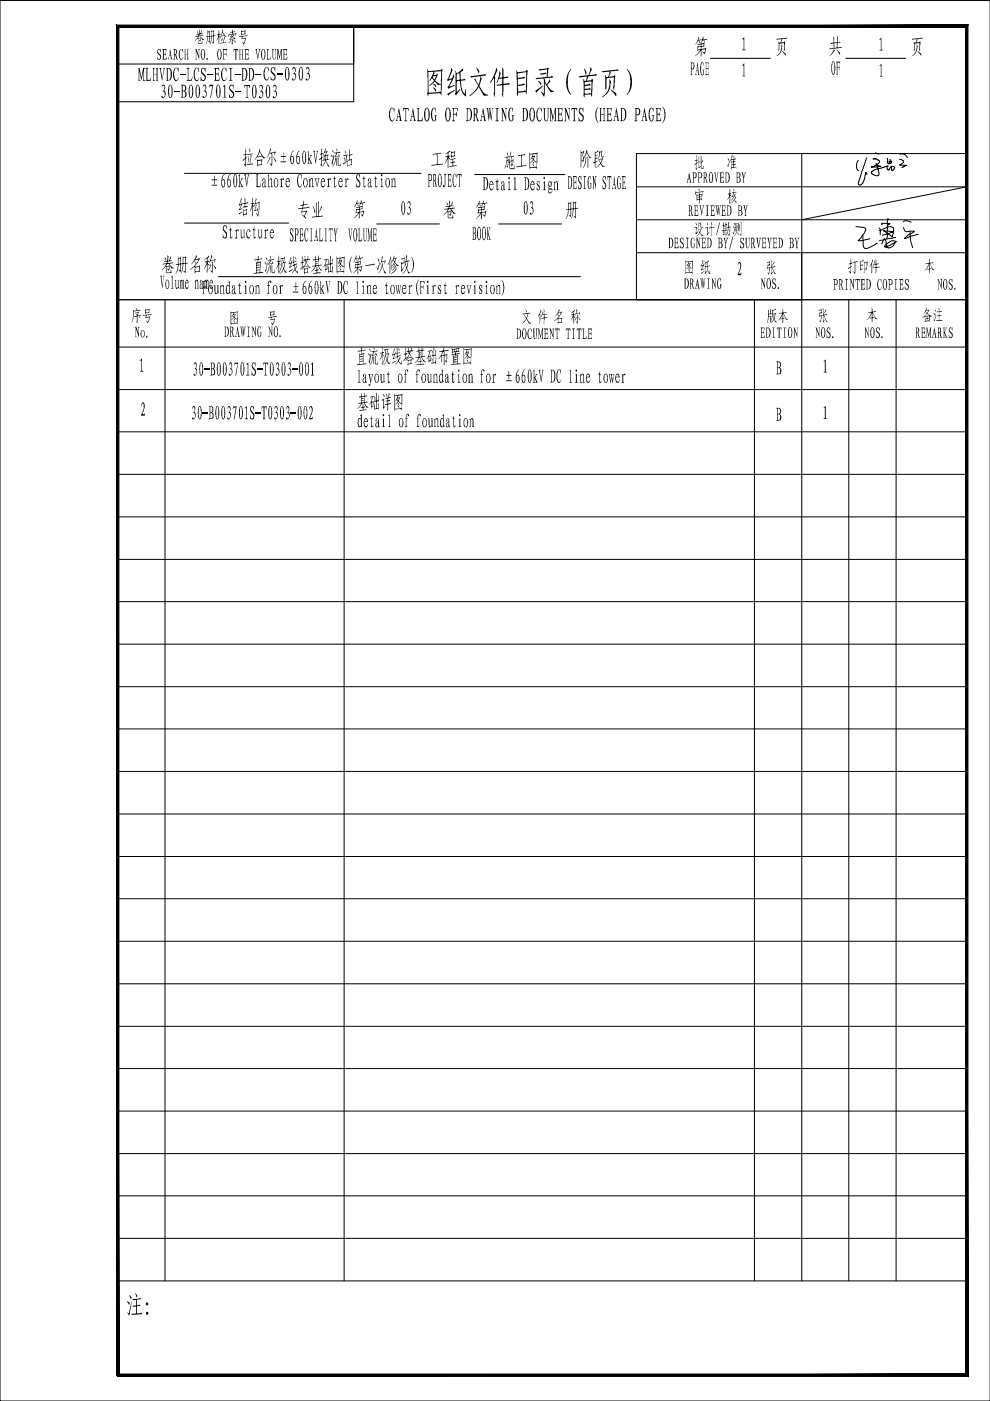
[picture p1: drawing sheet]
<svg xmlns="http://www.w3.org/2000/svg" width="210mm" height="297mm" viewBox="0 0 210 297" stroke-linecap="round" stroke-linejoin="round" font-family="sans-serif">
<!-- layer: GPDRAW -->
<g fill="#000">
<path d="M29.3 14.4h.3l.4 2 .4-2h.3l-.2 .3v2.2l.2 .2h-.4l.1-.2v-1.9l-.4 2.1-.5-2.1v1.9l.2 .2h-.4zM30.9 14.4h.5l-.2 .2v2.3h.6l.3-.5-.2 .7h-1l.2-.2v-2.4zM32.4 14.4h.4l-.2 .2v1.1h.6v-1.1l-.1-.2h.4l-.1 .2v2.4l.1 .1h-.4l.1-.2v-1.1h-.6v1.1l.2 .2h-.4l.1-.2v-2.2zM34.4 18.1a.43 .43 0 0 1 .5 0 .43 .43 0 0 1 .1 .6l-.2 .5a.89 .89 0 0 1 .3 .9 .89 .89 0 0 1-.7 .7l-.2-.2 .2-.3a.32 .32 0 0 0 .4 .2 .32 .32 0 0 0 .1-.4v-.1a.47 .47 0 0 0-.4-.6v-.2a.63 .63 0 0 0 .1-1.1l-.3 .4zM33.8 14.4h.4l-.1 .4 .3 1.7 .3-1.8-.1-.3h.4l-.6 2.8zM37 14.6l.2-.3 .5 .3 .1-.3v1l-.1-.3a.42 .42 0 0 0-.1-.4 .42 .42 0 0 0-.5-.1l-.2 1.1 .1 .8a.41 .41 0 0 0 .4 .6 .41 .41 0 0 0 .4-.5v-.1a.56 .56 0 0 1-.2 .6 .56 .56 0 0 1-.6 .1l-.3-.9v-.9zM36.9 19.3h1.3v.2h-1.3zM38.1 15.7h1.3v.2h-1.3zM39.6 14.4h.6l-.3 .3v2.1l.1 .1h.5l.2-.5h.1l-.2 .7h-1l.2-.2v-2.3zM41.4 14.5l.4-.2 .3 .3 .1-.3v1l-.2-.3a.33 .33 0 0 0-.2-.5 .33 .33 0 0 0-.4 .3l-.1 .5v1.1a.48 .48 0 0 0 .7 .5l.2-.5v.2a.48 .48 0 0 1-.5 .6 .48 .48 0 0 1-.5-.6l-.1-1.4zM43.1 18a.53 .53 0 0 1 .6 .3 .53 .53 0 0 1-.1 .6l-.1 .3 .3 .3v.7a.42 .42 0 0 1-.4 .5 .42 .42 0 0 1-.5-.3l.2-.1a.29 .29 0 0 0 .3 .3 .29 .29 0 0 0 .2-.4l.1-.1a.59 .59 0 0 0-.5-.7v-.2a.62 .62 0 0 0 .1-1.1l-.3 .4zM42.7 14.6l.2-.2 .5 .1 .2-.2v.9h-.2a.39 .39 0 0 0-.1-.5 .39 .39 0 0 0-.4 0 .94 .94 0 0 0 .5 1.2l.2 .5a.58 .58 0 0 1-.2 .7 .58 .58 0 0 1-.7-.1l-.2 .2v-.9l.2 .1a.38 .38 0 0 0 .2 .5 .38 .38 0 0 0 .5-.3l-.1-.5-.7-.7z"/>
<path d="M43.9 15.7h1.3v.2h-1.3zM44.5 18h.7l-.5 2.8-.1-.1 .4-2.4h-.5l-.1 .3h-.1zM45.4 14.4h1l.1 .7-.2-.5h-.5v1h.4l.2-.4v1l-.2-.4h-.4v1a.44 .44 0 0 0 .5 .1 .44 .44 0 0 0 .2-.5v.7h-1.1l.2-.2v-2.3zM47.2 14.5l.4-.2 .3 .3 .1-.3v1l-.1-.2a.54 .54 0 0 0-.5-.6l-.3 .6 .1 1.3a.4 .4 0 0 0 .1 .5 .4 .4 0 0 0 .6-.2l.1-.3 .1 .2a.62 .62 0 0 1-.8 .5l-.4-.9v-.8zM47.2 18.3l.6-.4v2.6l.3 .2h-.9l.4-.1v-2.2zM48.5 14.4h.8l-.3 .2v2.3l.3 .2h-.8v-.1l.3-.1v-2.3l-.3-.1zM49.7 15.7h1.3v.2h-1.3zM49.9 19.3h1.3v.2h-1.3zM51.8 18h1.2v.7h-.1l-.1-.5-.3 .1v2.3l.2 .2h-.6l.2-.2v-2.3l-.3-.1-.2 .5zM54.1 15.7h1.3v.2h-1.3zM55.1 18.1a.43 .43 0 0 1 .5 0 .43 .43 0 0 1 .1 .6l-.1 .2a.49 .49 0 0 0 .2 .7l-.1 .8a.38 .38 0 0 1-.4 .4 .38 .38 0 0 1-.4-.4h.2a.35 .35 0 0 0 .4 .1 .35 .35 0 0 0 .2-.4 .48 .48 0 0 0-.5-.7v-.1a.61 .61 0 0 0 .1-1.1l-.3 .4zM56.1 14.5a.41 .41 0 0 1 .4-.3 .41 .41 0 0 1 .4 .3l.1-.3v.9a.66 .66 0 0 0-.6-.8l-.3 1.1 .1 .9a.41 .41 0 0 0 .4 .6 .41 .41 0 0 0 .4-.6l.1 .1-.1 .2a.48 .48 0 0 1-.6 .5 .48 .48 0 0 1-.4-.6l-.1-1.3z"/>
<path d="M57.9 18.2a.43 .43 0 0 1 .6-.1 .43 .43 0 0 1 .1 .6v.1a.59 .59 0 0 0 .1 .8v.6l-.1 .2a.45 .45 0 0 1-.8 .2l.2-.2a.33 .33 0 0 0 .4 .1 .33 .33 0 0 0 .1-.4 .47 .47 0 0 0-.4-.7v-.1a.62 .62 0 0 0 .1-1.1l-.4 .4zM57.5 14.4l.2-.1 .6 .1 .1-.2-.1 .9a.45 .45 0 0 0-.1-.5 .45 .45 0 0 0-.5-.1 1.22 1.22 0 0 0 .6 1.3l.1 .5a.57 .57 0 0 1-.2 .7 .57 .57 0 0 1-.7-.1l-.1 .2 .1-.9a.45 .45 0 0 0 .1 .5 .45 .45 0 0 0 .5 0 .83 .83 0 0 0-.4-1.1 .94 .94 0 0 1-.2-1.2zM58.7 15.5h1.3v.3h-1.3zM62.1 14.3a.48 .48 0 0 1 .5 .1 .48 .48 0 0 1 .1 .6l-.2 .4 .3 .5-.1 .8a.45 .45 0 0 1-.8 .2 .16 .16 0 0 1 0-.3 .16 .16 0 0 1 .3 .1v.1a.48 .48 0 0 0 .4-.2 .48 .48 0 0 0 0-.5l-.1-.3-.3-.3a.59 .59 0 0 0 .4-.5 .59 .59 0 0 0-.4-.5l-.2 .3zM65 14.3a.48 .48 0 0 1 .6 .1 .48 .48 0 0 1 0 .6l-.1 .2a.24 .24 0 0 0-.1 .3 .24 .24 0 0 0 .2 .2l.1 .3-.1 .7a.43 .43 0 0 1-.4 .4 .43 .43 0 0 1-.4-.3 .16 .16 0 0 1 .1-.2 .16 .16 0 0 1 .2 .2 .48 .48 0 0 0 .5-.2 .48 .48 0 0 0-.1-.5l-.1-.4h-.3l.1-.2a.7 .7 0 0 0 0-1l-.4 .3zM157.4 8.2l.4-.3v2.6l.3 .2h-.7l.3-.3v-2h-.3zM157.5 13.7l.3-.3v2.6l.3 .2h-.7l.3-.2v-2l-.3-.1zM186.4 8.3l.5-.4v2.6l.2 .2h-.6l.3-.2v-2.1h-.4zM186.4 13.9l.5-.5v2.7l.2 .1h-.6l.3-.1v-2.1zM48.7 18.1a.47 .47 0 0 1 .8 0v-.2v.9a.57 .57 0 0 0-.5-.7 .77 .77 0 0 0 .4 1.3 .77 .77 0 0 1-.3 1.4l-.4-.2-.1 .2v-.9a.44 .44 0 0 0 .2 .5 .44 .44 0 0 0 .5 0 1.14 1.14 0 0 0-.5-1.2l-.2-.4zM50.5 37.1l.4-.2v1.8l.3-.7-.1-.2h.5l-.6 .8 .6 1.1h-.5l.1-.2-.3-.8v.8l.2 .2h-.6l.2-.2v-2.2zM51.8 36.9h.4l-.1 .4 .2 1.7 .2-2.1h.3l-.5 2.8-.4-2.4z"/>
<path d="M54.3 36.9h.5l-.2 .2v2.3l.5 .1 .2-.6-.1 .8h-.9l.1-.2v-2.4zM56.8 37.1l.2-.2v1.2a.33 .33 0 0 1 .3-.3 .33 .33 0 0 1 .4 .2v1.5l.1 .2h-.4l.1-.2v-1.1a.27 .27 0 0 0-.2-.4 .27 .27 0 0 0-.3 .3v1.1l.2 .3h-.4l.1-.2v-2.3l-.1 .1zM59.4 38l.3-.2 .1 .3v-.1a.19 .19 0 0 1 .2-.2 .19 .19 0 0 1 .2 .1 .19 .19 0 0 1-.2 .2v-.1l-.2 .1v1.4l.1 .2h-.5l.2-.2v-1.4zM63.3 37l.3-.1 .3 .2v-.2l.1 .9-.1-.2a.47 .47 0 0 0-.5-.6l-.2 .9v.9a.59 .59 0 0 0 .5 .7l.2-.5 .1 .2a.46 .46 0 0 1-.2 .4 .46 .46 0 0 1-.6-.1l-.1-.4-.1-1.1zM65.5 38l.3-.2v.3a.28 .28 0 0 1 .4-.3 .28 .28 0 0 1 .2 .4v1.2l.1 .3h-.4l.1-.2v-1.1a.25 .25 0 0 0-.1-.4 .25 .25 0 0 0-.3 .3v1.2l.1 .2h-.4l.1-.2v-1.4h-.1zM65.2 32.2l.3-.3v1.8l.3-.6v-.2h.4l-.5 .7 .5 1.1h-.4v-.2l-.3-.8v.8l.2 .2h-.5l.1-.2v-2.2zM66.4 32h.4l-.1 .4 .2 1.7 .2-2.1h.3l-.5 2.8zM66.7 37.8h.5l-.2 .3 .2 1.2 .3-1.2-.1-.3h.4l-.6 1.9zM69.3 38l.4-.2v.3l.2-.3a.19 .19 0 0 1 .3 .1 .19 .19 0 0 1-.2 .2l-.1-.1-.2 .1v1.4l.2 .2h-.6l.2-.2v-1.4zM70.9 37.3l.1 .5h.2v.2h-.2l.1 1.5 .2-.2a.26 .26 0 0 1-.1 .3 .26 .26 0 0 1-.3-.1v-1.5l-.2-.2zM73.1 38l.3-.2 .1 .3a.21 .21 0 0 1 0-.3 .21 .21 0 0 1 .3 .1 .21 .21 0 0 1 0 .2 .16 .16 0 0 0-.2-.1 .16 .16 0 0 0-.1 .2v.6a.7 .7 0 0 0 .2 .9h-.6l.2-.2v-1.4zM75.7 37l.6 .1v-.2v.9a.43 .43 0 0 0-.1-.5 .43 .43 0 0 0-.4-.2 1.02 1.02 0 0 0 .5 1.3l.1 .8a.47 .47 0 0 1-.3 .5 .47 .47 0 0 1-.5-.2l-.1 .2 .1-.9a.59 .59 0 0 0 .4 .7 .78 .78 0 0 0-.3-1.3l-.2-.4z"/>
<path d="M77.2 37.3v.5h.3v.2h-.3v1.4l.1 .1 .3-.1-.3 .3h-.2v-1.7h-.2zM79.6 37.3l.1 .5h.2v.2h-.2v1.4l.2 .1 .2-.1-.2 .3a.2 .2 0 0 1-.3 0 .2 .2 0 0 1 0-.3v-1.4l-.2-.2 .2-.1zM83 38l.2-.2v.3a.34 .34 0 0 1 .4-.3 .34 .34 0 0 1 .2 .5v1.2l.2 .2h-.5l.2-.2v-1.1a.28 .28 0 0 0-.2-.4 .28 .28 0 0 0-.3 .3v1.2l.2 .2h-.5l.2-.2zM105.4 37.9l.1 .6h.2v.1h-.2v1.5l.1 .1 .1-.3a.26 .26 0 0 1-.1 .5 .26 .26 0 0 1-.3-.3v-1.5l-.2-.1zM108.9 37.8l.4-.3v2.6l.2 .2h-.6l.2-.2v-2.2zM114 38.4l.4 .1v-.1v.6a.26 .26 0 0 0-.1-.4 .26 .26 0 0 0-.4 .2l.6 .8a.47 .47 0 0 1 0 .5 .47 .47 0 0 1-.5 .2l-.2 .1 .1-.7a.3 .3 0 0 0 .1 .4 .3 .3 0 0 0 .4 0l-.2-.5a.76 .76 0 0 1-.2-1.2zM117.5 38.6l.2-.2v.3a.31 .31 0 0 1 .4-.3 .31 .31 0 0 1 .2 .4v1.4l.1 .1h-.4l.1-.1v-1.5l-.1-.1-.3 .2v1.3l.1 .2h-.5l.2-.2zM47.4 47.9l.2-.2 .4 .2 .1-.2-.1 .9a.56 .56 0 0 0-.4-.7l-.1 .2a1.15 1.15 0 0 0 .6 1.2v.5a.46 .46 0 0 1-.1 .6 .46 .46 0 0 1-.6 0l-.2 .1v-.9l.1 .2a.37 .37 0 0 0 .1 .5 .37 .37 0 0 0 .5-.1v-.6l-.6-.7zM48.9 48.1l.1 .6h.2v.1h-.2v1.5l.3-.1-.2 .3a.19 .19 0 0 1-.2 0 .19 .19 0 0 1-.1-.2v-1.5l-.2-.1 .2-.2zM49.8 48.9l.4-.3v.4a.23 .23 0 0 1 .1-.3 .23 .23 0 0 1 .3 .2l-.1 .1-.2-.2-.1 .2v1.3l.2 .2h-.6l.2-.2v-1.2zM50.9 48.7h.3v1.3a.29 .29 0 0 0 .3 .3 .29 .29 0 0 0 .2-.4v-1l-.1-.2h.2v1.5l.1 .1-.2 .2-.1-.2a.31 .31 0 0 1-.4 .2 .31 .31 0 0 1-.1-.4v-1.3zM52.4 48.8a.35 .35 0 0 1 .5-.1 .35 .35 0 0 1 .1 .5l-.2-.1a.22 .22 0 0 0-.2-.4 .22 .22 0 0 0-.1 .4v.7a.31 .31 0 0 0 .1 .5 .31 .31 0 0 0 .4-.3l.1-.2a.5 .5 0 0 1-.1 .5 .5 .5 0 0 1-.5 .2l-.3-.8z"/>
<path d="M53.8 48.1l.1 .6h.3v.1h-.3v1.4a.16 .16 0 0 0 .2 .1 .16 .16 0 0 0 .1-.1 .25 .25 0 0 1-.1 .3 .25 .25 0 0 1-.3-.2v-1.5l-.2-.1 .2-.3zM54.7 48.7h.2v1.2a.26 .26 0 0 0 .1 .4 .26 .26 0 0 0 .4-.1v-1.3l-.2-.2h.4v1.5l.1 .1-.3 .2v-.3l-.1 .2a.3 .3 0 0 1-.4 .1 .3 .3 0 0 1-.1-.4v-1.3zM56 48.9l.4-.3v.4a.23 .23 0 0 1 .1-.3 .23 .23 0 0 1 .3 .2l-.1 .1-.2-.2-.1 .3v1.2l.2 .2h-.6l.3-.2v-1.2zM69 59.6h.4l-.1 .3 .3 1.7 .3-1.7-.2-.3h.4l-.2 .1-.4 2.6zM74.5 54.5l-.3 1v1.2l.4 1.2-.4-.5-.2-.8 .1-1.2zM75.5 59.8l.3-.3v2.6l.3 .2h-.6l.2-.1v-2.3zM77.4 56.2l1.9-.3 .1 .1v.1l-1.9 .3zM86.5 42.8a.41 .41 0 0 1 .4 0 .41 .41 0 0 1 .2 .5l-.2 .6 .2 .4v.7a.48 .48 0 0 1-.7 .4v-.3h.2a.16 .16 0 0 0 .1 .2 .16 .16 0 0 0 .2-.2l.1-.3a.61 .61 0 0 0-.4-.7l.3-.6-.1-.5a.27 .27 0 0 0-.3 0 .27 .27 0 0 0-.1 .3zM87.2 54.4l.4 .5 .2 .8-.2 1.5-.4 .7 .4-1.1v-1.3zM106.4 59.2l.3 .6 .2 1-.1 1.2-.4 .7 .3-1.3v-1.3zM112.5 42.7a.44 .44 0 0 1 .5 .2 .44 .44 0 0 1 0 .5 .49 .49 0 0 0 .1 .8l-.1 .9a.37 .37 0 0 1-.3 .3 .37 .37 0 0 1-.4-.1l.2-.2a.26 .26 0 0 0 .3 .2 .26 .26 0 0 0 .2-.4 .53 .53 0 0 0-.4-.8v-.1l.2-.3a.5 .5 0 0 0-.2-.8l-.2 .4zM156.5 55.7a.45 .45 0 0 1 .6 0 .45 .45 0 0 1 .1 .5l-.1 .7-.5 1.1h.4l.2-.2-.1 .5h-.7l.5-1.3 .1-.9a.26 .26 0 0 0-.3-.4 .26 .26 0 0 0-.2 .4l-.1 .2z"/>
<path d="M29.7 76.4l.4-.4v2.5l.3 .3h-.7l.3-.3v-2h-.3zM41.2 76.9a.52 .52 0 0 1 .5 .2 .52 .52 0 0 1 0 .6l-.2 .3 .3 .3-.1 .9a.36 .36 0 0 1-.3 .4 .36 .36 0 0 1-.4-.3l.1-.1a.29 .29 0 0 0 .4 .2 .29 .29 0 0 0 .2-.4v-.5l-.2-.2-.2-.1 .2-.3a.55 .55 0 0 0-.2-.8l-.2 .4zM43.3 78.2h1.1v.2h-1.1zM42.9 59.6h1v.6l-.1-.5h-.6v1.1h.4l.2-.4v.9l-.2-.4h-.4v1.2l.2 .2h-.5l.2-.1v-2.4zM45.3 60.5h.4v1.2a.28 .28 0 0 0 0 .4 .28 .28 0 0 0 .4 0 .28 .28 0 0 0 0-.4v-1.1l-.1-.1h.3v1.6l.1-.1v.2l-.3 .1v-.3a.32 .32 0 0 1-.4 .3 .32 .32 0 0 1-.2-.5v-1.2zM46.6 60.7l.3-.3v.4a.32 .32 0 0 1 .4-.4 .32 .32 0 0 1 .2 .5v1.2l.2 .2h-.5l.2-.1v-1.2a.27 .27 0 0 0-.2-.4 .27 .27 0 0 0-.3 .3v1.2l.2 .2h-.5l.1-.1v-1.4zM48.7 76.9a.49 .49 0 0 1 .5 .2 .49 .49 0 0 1-.1 .6l-.1 .4 .3 .3-.1 .8a.43 .43 0 0 1-.2 .3 .43 .43 0 0 1-.5 0l.1-.3 .2 .3a.81 .81 0 0 0 0-1.3l.2-.3a.48 .48 0 0 0 .1-.5 .48 .48 0 0 0-.4-.3l-.1 .4zM49.8 76.9h.7l-.5 2.8-.1-.1 .5-2.5h-.6l-.1 .4zM50.8 59.9l.1 .6h.2v.1h-.2v1.5l.2 .1 .1-.2-.1 .2a.22 .22 0 0 1-.3 .2 .22 .22 0 0 1-.1-.4v-1.4l-.2-.1 .2-.2zM52.2 77.2l.4-.4v2.6l.3 .2h-.7l.3-.2v-2.1h-.3zM53.5 77a.36 .36 0 0 1 .6 0l.1-.2-.1 .9a.38 .38 0 0 0 0-.5 .38 .38 0 0 0-.6 0l.1 .6 .6 .7v.6a.44 .44 0 0 1-.2 .5 .44 .44 0 0 1-.5-.1l-.2 .1 .1-.9a.57 .57 0 0 0 .5 .7l.1-.7-.6-.8zM54.1 60.7l.3-.3v.4l.1-.2a.32 .32 0 0 1 .4-.1 .32 .32 0 0 1 .1 .4v1.3l.1 .1h-.4l.2-.2-.2-1.5-.3 .3v1.3l.1 .1h-.5l.2-.2v-1.3z"/>
<path d="M54.5 78.2h1.1v.2h-1.1zM55.8 76.9h1v.6l-.2-.4h-.2v2.3l.2 .2h-.5l.2-.2v-2.3h-.4l-.1 .4zM56.9 59.7a.3 .3 0 0 1 .4-.2 .3 .3 0 0 1 .1 .5l-.1-.3a.32 .32 0 0 0-.4 .2 .32 .32 0 0 0 .1 .3v.3h.2v.1h-.2v1.5l.2 .2h-.6l.2-.2v-1.5l-.2-.1h.2zM58.6 76.9h.1a.35 .35 0 0 1 .4 .1 .35 .35 0 0 1 .1 .4v.2a.56 .56 0 0 0 0 .9v.2a.81 .81 0 0 1-.4 .9h-.3v-.4h.2v.2a.42 .42 0 0 0 .4-.6v-.4l-.4-.2 .3-.4a.47 .47 0 0 0-.3-.7l-.2 .4zM59.2 60.7l.4-.3v.4l.2-.4a.18 .18 0 0 1 .2 .1 .18 .18 0 0 1-.1 .2 .18 .18 0 0 1-.2-.1l-.1 .2v1.4l.2 .1h-.6l.2-.1v-1.4zM61.2 76.9a.49 .49 0 0 1 .5 .2 .49 .49 0 0 1 0 .5 .41 .41 0 0 0 0 .7v.8a.43 .43 0 0 1-.3 .4 .43 .43 0 0 1-.4 0l.1-.3a.27 .27 0 0 0 .3 .2 .27 .27 0 0 0 .2-.4 .68 .68 0 0 0-.4-.8l.3-.4a.5 .5 0 0 0-.3-.7l-.2 .4zM62 78.2h1.1v.2h-1.1zM65.9 77.2l.5-.4v2.6l.2 .2h-.7l.3-.2v-2.1h-.3zM67.8 59.8l.3-.3v1.8l.4-.7-.1-.1h.4l-.5 .7 .5 1.1h-.4l.1-.2-.4-.8v.8l.2 .2h-.5l.1-.1v-2.3zM73.1 59.6l.4-.1 .2 .2v-.2v1l-.1-.4a.28 .28 0 0 0-.1-.4 .28 .28 0 0 0-.4 .2l-.1 .5v1.1a.5 .5 0 0 0 .5 .7l.2-.6v.2a.39 .39 0 0 1-.3 .5 .39 .39 0 0 1-.4-.3l-.2-.5v-1zM75.9 78.6l.3-.3v2.6l.3 .2h-.6l.2-.2v-2.2zM77.7 60.7l.3-.3v.4a.34 .34 0 0 1 .5-.3 .34 .34 0 0 1 .1 .5v1l.2 .3h-.4l.1-.1v-1.2a.24 .24 0 0 0-.1-.4 .25 .25 0 0 0-.4 .3v1.3l.2 .1h-.5l.2-.1v-1.4z"/>
<path d="M81.9 59.9l.1 .6h.2v.1h-.2v1.4l.2 .2 .2-.2-.4 .4-.1-.1v-1.7h-.2zM82.3 78.7l.1 .6h.2v.1h-.2v1.4a.16 .16 0 0 0 .1 .2 .16 .16 0 0 0 .2-.2 .25 .25 0 0 1-.2 .4 .25 .25 0 0 1-.3-.3v-1.5l-.2-.1 .3-.3zM83.9 60.5h.3l-.1 .2 .2 1.3 .2-.9-.2-.6h.3l-.1 .2 .2 1.3 .1-1.5h.3l-.4 1.8-.2-1-.3 1zM85.9 78.5a.29 .29 0 0 1 .5-.2 .29 .29 0 0 1 0 .5l-.1-.1a.19 .19 0 0 0-.2-.2 .19 .19 0 0 0-.1 .3v.5h.2v.1h-.2v1.5l.2 .2h-.5l.2-.2v-1.5l-.2-.1h.2zM86.6 60.7l.3-.3 .1 .3a.19 .19 0 0 1 .1-.3 .19 .19 0 0 1 .2 .1 .19 .19 0 0 1-.1 .3l-.1-.2-.2 .3v1.2l.3 .2h-.6l.2-.2v-1.3zM88.5 78.4a.29 .29 0 0 1 .4 0 .29 .29 0 0 1 0 .4l-.1-.3a.57 .57 0 0 0-.3 .8h.2v.1h-.2v1.5l.1 .2h-.5l.2-.2v-1.5l-.2-.1h.2zM88.7 59.3l-.2 .8-.1 1.2 .4 1.4-.4-.5-.2-1 .1-1.2zM89 59.6h1v.6l-.2-.5h-.5v1.1h.4l.1-.4v.9l-.1-.4h-.4v1.3l.2 .1h-.5l.2-.1v-2.3zM91.9 79.4l.2-.2v.4a.33 .33 0 0 1 .3-.4 .33 .33 0 0 1 .3 .5v1.2l.1 .2h-.4l.2-.2-.1-1.5-.4 .3v1.2l.2 .2h-.5l.1-.2zM91.6 60.7l.3-.3v.4a.22 .22 0 0 1 .2-.4 .22 .22 0 0 1 .2 .4 .27 .27 0 0 0-.4-.1 .27 .27 0 0 0 0 .4v.9l.2 .3h-.5l.2-.1v-1.4zM92.9 60.6l.3-.2h.3v.7l-.1-.2a.27 .27 0 0 0-.1-.3 .27 .27 0 0 0-.4 .1 .27 .27 0 0 0 .2 .4l.4 .4a.47 .47 0 0 1 0 .6 .47 .47 0 0 1-.5 .2h-.2l.1-.6a.33 .33 0 0 0 .1 .4 .33 .33 0 0 0 .4 0l-.3-.7a.59 .59 0 0 1-.2-.8zM94.4 59.9v.6h.3v.1h-.3l.1 1.6h.2v-.2a.26 .26 0 0 1-.1 .3 .26 .26 0 0 1-.3-.1v-1.6l-.2-.1 .2-.1z"/>
<path d="M96 78.7l.1 .6h.2v.1h-.2v1.5l.3-.1a.27 .27 0 0 1-.2 .3 .27 .27 0 0 1-.3-.2v-1.5l-.1-.1 .1-.2zM96.5 60.7l.3-.3 .2 .3a.19 .19 0 0 1 0-.3 .19 .19 0 0 1 .3 .1 .19 .19 0 0 1-.1 .3 .28 .28 0 0 0-.3 0 .28 .28 0 0 0 0 .4v1l.2 .1h-.6l.3-.2v-1.3zM98.9 60.5h.5l-.2 .2 .2 1.3 .3-1.2-.1-.3h.3l-.5 1.8zM99.3 79.5l.3-.3v.4a.32 .32 0 0 1 .4-.4 .32 .32 0 0 1 .1 .5l.2 1.4h-.4l.1-.1v-1.2a.25 .25 0 0 0-.2-.4 .25 .25 0 0 0-.2 .3v1.3l.1 .1h-.4l.1-.1v-1.4h-.1zM101.7 60.5l.5-.1v.7l-.1-.1a.25 .25 0 0 0 0-.3 .25 .25 0 0 0-.3-.1 .25 .25 0 0 0-.1 .3l.2 .4a.56 .56 0 0 1 .4 .5 .56 .56 0 0 1-.4 .5l-.2-.1-.1 .1 .1-.6a.26 .26 0 0 0 .1 .4 .26 .26 0 0 0 .3-.3l-.3-.4a.61 .61 0 0 1-.1-.9zM102.1 78.5a.29 .29 0 0 1 .5-.2 .29 .29 0 0 1 0 .5l-.1-.1a.19 .19 0 0 0-.2-.2 .19 .19 0 0 0-.1 .3v.5h.2v.1h-.2v1.5l.2 .2h-.5l.1-.3v-1.4l-.1-.1h.1zM104.4 79.5l.3-.3 .1 .4a.22 .22 0 0 1 0-.3 .22 .22 0 0 1 .3 0 .22 .22 0 0 1 0 .3l-.3-.1-.1 .6v.8l.3 .2h-.7l.3-.2v-1.3zM105.2 60.7l.2-.3 .1 .4a.3 .3 0 0 1 .3-.4 .3 .3 0 0 1 .2 .5v1.3l.2 .1h-.5l.2-.2v-1.2a.22 .22 0 0 0-.3-.3 .22 .22 0 0 0-.2 .3v1.3l.2 .1h-.4l.1-.1v-1.4zM113 78.6l.3-.3v1.8l.4-.6-.2-.2h.5l-.5 .8 .5 1h-.5l.2-.2-.4-.8v.8l.2 .2h-.5l.2-.2v-2.2zM114.2 78.4h.4l-.1 .4 .2 1.7 .2-2.1h.4l-.6 2.8zM118.2 78.5l.4-.2 .3 .3v-.3v1l-.1-.3a.29 .29 0 0 0-.1-.5 .29 .29 0 0 0-.4 .2l-.1 1.4a.81 .81 0 0 0 .4 .9l.3-.6v.2a.41 .41 0 0 1-.2 .5 .41 .41 0 0 1-.5-.2l-.2-.5v-1.2zM120.7 78.6l.3-.3v2.6l.3 .2h-.6l.2-.2v-2.2z"/>
<path d="M122.9 79.5l.4-.3v.4a.32 .32 0 0 1 .3-.4 .32 .32 0 0 1 .2 .5v1.2l.2 .2h-.4l.1-.2v-1.1a.27 .27 0 0 0-.2-.4 .27 .27 0 0 0-.3 .3v1.2l.2 .2h-.5l.2-.2v-1.3h-.2zM127.1 78.7l.1 .6h.2v.1h-.2v1.4a.16 .16 0 0 0 .1 .2 .16 .16 0 0 0 .2-.2 .25 .25 0 0 1-.2 .4 .25 .25 0 0 1-.2-.3v-1.5l-.2-.1 .2-.3zM129.1 79.3h.3l-.1 .3 .2 1.2 .2-.9-.2-.6h.4l-.2 .3 .2 1.2 .2-1.2-.1-.3h.3l-.4 1.9-.2-1.1-.3 1.1zM131.8 79.5l.3-.3v.4a.23 .23 0 0 1 .2-.3 .23 .23 0 0 1 .3 .2l-.1 .1-.2-.2-.2 .3v1.2l.2 .2h-.5l.2-.1v-1.4h-.2zM174.6 76.6l.5-.4v2.6l.2 .2h-.7l.3-.2v-2.2l-.3 .1zM30 85.5a.44 .44 0 0 1 .6 0 .44 .44 0 0 1 .1 .5l-.1 .7-.5 1.1h.5l.1-.2v.5h-.8l.5-1.2 .1-.8a.3 .3 0 0 0 0-.4 .3 .3 0 0 0-.4-.1l-.1 .5zM40.9 86.2a.49 .49 0 0 1 .5 .2 .49 .49 0 0 1-.1 .6 .24 .24 0 0 0-.1 .3 .24 .24 0 0 0 .2 .2l.1 .8a.55 .55 0 0 1-.6 .6l-.2-.1 .1-.3a.29 .29 0 0 0 .4 .2 .29 .29 0 0 0 .1-.4v-.5l-.1-.2-.2-.1 .2-.3a.7 .7 0 0 0-.2-.9l-.2 .4zM43 87.4h1.1v.3h-1.1zM48.3 86.2a.41 .41 0 0 1 .5 .1 .41 .41 0 0 1 .1 .5v.1a.56 .56 0 0 0 .1 .8l-.1 .7a.43 .43 0 0 1-.3 .4 .43 .43 0 0 1-.4 0l.1-.3 .2 .2a.45 .45 0 0 0 .3-.7v-.3l-.3-.2 .2-.4a.47 .47 0 0 0-.2-.8l-.2 .4zM49.5 86.2h.7l-.5 2.7h-.1l.4-2.5h-.5l-.2 .3zM51.9 86.4l.4-.3v2.6l.3 .2h-.7l.3-.3v-1.9l-.1-.2-.2 .1zM53.1 86.3a.36 .36 0 0 1 .7 0v-.2v.9a.5 .5 0 0 0-.5-.7v.1a1.39 1.39 0 0 0 .6 1.3v.7a.48 .48 0 0 1-.3 .5 .48 .48 0 0 1-.5-.1l-.1 .1v-.9l.1 .1a.42 .42 0 0 0 .1 .5 .42 .42 0 0 0 .5 0v-.7l-.6-.7z"/>
<path d="M54.2 87.4h1.1v.3h-1.1zM55.5 86.2h1v.6l-.2-.5h-.2v2.5l.2 .1h-.5l.1-.2v-2.4l-.3 .1-.1 .4zM58.3 86.2h.1a.35 .35 0 0 1 .4 0 .35 .35 0 0 1 .1 .5v.2a.56 .56 0 0 0 0 .8v.7a.43 .43 0 0 1-.3 .4 .43 .43 0 0 1-.4 0v-.3h.2v.3a.77 .77 0 0 0 0-1.4l.3-.3a.5 .5 0 0 0-.3-.8l-.2 .4zM60.8 86.2a.49 .49 0 0 1 .5 .2 .49 .49 0 0 1 0 .5 .41 .41 0 0 0 0 .7v.8a.43 .43 0 0 1-.2 .4 .43 .43 0 0 1-.5 0l.1-.3 .2 .2a.42 .42 0 0 0 .4-.6l-.1-.4-.3-.2 .1-.1a.64 .64 0 0 0 0-1.1l-.3 .4zM61.7 87.4h1v.3h-1zM65.7 86.2a.45 .45 0 0 1 .5 .1 .45 .45 0 0 1 .1 .5l-.1 .6-.5 1.2h.4l.3-.2-.2 .5h-.7l.6-1.7a.63 .63 0 0 0-.3-.9l-.3 .6zM78.1 79.3h.4l-.1 .4 .3 1.1 .2-1.2-.2-.3h.4l-.6 2.2a.22 .22 0 0 1-.1 .3 .22 .22 0 0 1-.3-.1 .22 .22 0 0 1 .1-.3l.3 .1v-.4zM78.7 88.1l.1 .7h.3h-.3l.1 1.6 .2-.2a.26 .26 0 0 1-.1 .4 .26 .26 0 0 1-.3-.3v-1.5h-.2l.2-.4zM80.6 79.3h.3v1.3a.26 .26 0 0 0 .2 .4 .26 .26 0 0 0 .2-.4v-1.2l-.1-.1h.3v1.5l.2 .1-.4 .2v-.2a.28 .28 0 0 1-.4 .3 .28 .28 0 0 1-.1-.4l-.1-1.4zM82.6 87.7v2.6l.3 .2h-.6l.2-.1v-2.3h-.2zM86.1 87.9a.31 .31 0 0 1 .5-.1 .31 .31 0 0 1 0 .5l-.2-.4h-.2v.9h.2h-.2v1.5l.2 .2h-.5l.1-.2v-1.5h-.1h.1zM88.6 87.9a.3 .3 0 0 1 .5-.1 .3 .3 0 0 1 0 .5l-.1-.4a.2 .2 0 0 0-.3 .1 .2 .2 0 0 0 0 .3l-.1 .5h.4h-.4v1.5l.3 .2h-.6l.2-.2v-1.5h-.2h.2z"/>
<path d="M90.6 79.3h.3v1.3a.26 .26 0 0 0 .2 .4 .26 .26 0 0 0 .2-.4v-1.2l-.1-.1h.2v1.5l.2 .1-.3 .2-.1-.2a.3 .3 0 0 1-.3 .3 .3 .3 0 0 1-.2-.4v-1.4zM90.7 88.7h.4v1.3a.28 .28 0 0 0 0 .3 .28 .28 0 0 0 .4 0 .28 .28 0 0 0 0-.3v-1.1l-.1-.2h.3v1.6l.1 .1-.3 .1-.1-.2a.28 .28 0 0 1-.3 .2 .28 .28 0 0 1-.2-.4v-1.3zM92.3 88.6v.4a.31 .31 0 0 1 .4-.4 .31 .31 0 0 1 .2 .5v1.2l.2 .2h-.5l.2-.2-.1-1.4h-.2l-.2 .2v1.2l.2 .2h-.5l.1-.2v-1.3l-.1-.1zM96.2 88.1l.1 .7h.2h-.2v1.5l.2 .1 .1-.2a.25 .25 0 0 1-.1 .3 .25 .25 0 0 1-.4-.2v-1.5l-.2-.1 .2-.1zM99.5 88.9l.3-.3v.3a.3 .3 0 0 1 .4-.3 .3 .3 0 0 1 .2 .5v1.3l.1 .1h-.4l.1-.1v-1.1a.24 .24 0 0 0-.1-.4 .24 .24 0 0 0-.3 .2v1.3l.1 .1h-.5l.2-.2v-1.3zM174.6 86.4l.5-.4v2.6l.2 .2h-.7l.3-.2v-2.1h-.3z"/>
<path d="M35.2 14.4l.7 .1a1.37 1.37 0 0 1 .5 1.6l-.1 .6a.97 .97 0 0 1-1.1 .4l.2-.1v-2.5zM35.6 14.6v2.3a.59 .59 0 0 0 .6-.7l-.1-1.2a.43 .43 0 0 0-.5-.4z"/>
<path d="M35.9 18a.46 .46 0 0 1 .5 .1 .46 .46 0 0 1 .1 .5v1.6a.4 .4 0 0 1-.2 .5 .4 .4 0 0 1-.5-.3l-.2-1.5zM36 18.1l-.2 .9 .1 .7a.74 .74 0 0 0 .3 .9l.2-.5v-1.5l-.1-.5z"/>
<path d="M40.3 18a.55 .55 0 0 1 .5 .2 .55 .55 0 0 1 .1 .6v1.3a.49 .49 0 0 1-.6 .6l-.3-.7v-1.3zM40.3 18.1l-.1 .6 .1 1.5a.26 .26 0 0 0 .2 .4 .26 .26 0 0 0 .2-.4v-1.8l-.1-.3z"/>
<path d="M41.7 18.1a.37 .37 0 0 1 .4-.1 .37 .37 0 0 1 .2 .5l.1 .4v1.1a.53 .53 0 0 1-.1 .5 .53 .53 0 0 1-.6 .2l-.2-.6v-1.4zM41.8 18.1l-.1 .5 .1 1.9a.17 .17 0 0 0 .2 .1 .17 .17 0 0 0 .1-.2l.1-2-.2-.3z"/>
<path d="M46.1 18a.66 .66 0 0 1 .6 .7v1.5a.39 .39 0 0 1-.3 .5 .39 .39 0 0 1-.5-.3l-.1-1.4zM46.2 18.1l-.2 .3v1.8a.25 .25 0 0 0 .1 .3 .25 .25 0 0 0 .4-.1v-1.9l-.1-.4z"/>
<path d="M51.2 14.4h.6a1.61 1.61 0 0 1 .6 1.8l-.1 .2a.82 .82 0 0 1-1.1 .7l.2-.2v-2.4zM51.6 14.6v2.3a.57 .57 0 0 0 .5-.7v-1a.48 .48 0 0 0-.5-.6z"/>
<path d="M52.7 14.4h.6l.4 .3 .2 .7-.1 1.1a.92 .92 0 0 1-1.1 .6l.1-.2v-2.3zM53 14.6v2.3h.3l.2-.2 .1-1.5a.55 .55 0 0 0-.6-.6z"/>
<path d="M53.7 18a.41 .41 0 0 1 .5 .1 .41 .41 0 0 1 .1 .4l.1 1.6a.49 .49 0 0 1-.2 .5 .49 .49 0 0 1-.5 .1l-.2-.5v-1.5zM53.8 18.1l-.1 .5v1.6a.22 .22 0 0 0 .1 .4 .22 .22 0 0 0 .3-.2l.1-1.9-.2-.4z"/>
<path d="M56.6 18.1a.39 .39 0 0 1 .5 0 .39 .39 0 0 1 .1 .4v1.7a.41 .41 0 0 1-.1 .4 .41 .41 0 0 1-.5 .1l-.3-1 .1-1.1zM56.8 18.1l-.2 .4v2a.17 .17 0 0 0 .2 .2 .18 .18 0 0 0 .2-.3l.1-1.7-.2-.6z"/>
<path d="M60.6 14.3h.1a.42 .42 0 0 1 .5 .1 .42 .42 0 0 1 .1 .4l.1 .6-.1 1.1a.37 .37 0 0 1-.2 .5 .37 .37 0 0 1-.5-.3l-.2-1.2zM60.8 14.4l-.2 .4 .1 1.7a.24 .24 0 0 0 0 .3 .24 .24 0 0 0 .4 0 .24 .24 0 0 0 0-.3l.1-1.7-.2-.5z"/>
<path d="M63.6 14.3a.45 .45 0 0 1 .5 .1 .45 .45 0 0 1 .1 .5v1.5a.43 .43 0 0 1-.1 .5 .43 .43 0 0 1-.5 0l-.3-.8 .1-1.3zM63.8 14.3l-.3 1.1 .1 1.3a.16 .16 0 0 0 .2 .2 .16 .16 0 0 0 .1-.2l.2-1.8-.2-.5z"/>
<path d="M38.4 18h.5a.71 .71 0 0 1 .6 .6 .71 .71 0 0 1-.4 .7l.1 .1a.77 .77 0 0 1 .3 1 .77 .77 0 0 1-1.1 .3l.1-.2v-2.4zM38.7 19.4v1.1a.54 .54 0 0 0 .6-.3 .54 .54 0 0 0-.1-.7zM38.7 18.1v1.1a.49 .49 0 0 0 .6-.3 .49 .49 0 0 0-.1-.6l-.1-.2z"/>
<path d="M44.9 39.2h1.1v.2h-1.1zM45.4 37.3h.1v.7h.5v.2h-.5v.8h-.1v-.8h-.5v-.2h.5z"/>
<path d="M47.4 37l.3-.1-.5 .6-.1 .6a.38 .38 0 0 1 .5 0 .38 .38 0 0 1 .1 .6l.1 .3a.51 .51 0 0 1-.6 .7l-.3-.5v-1.1zM47.2 38.2l-.1 .8a.3 .3 0 0 0 0 .4 .3 .3 0 0 0 .4 0l.1-.5a.44 .44 0 0 0 0-.5 .44 .44 0 0 0-.4-.2z"/>
<path d="M48.5 37.1l.5-.2-.5 .5-.1 .7a.44 .44 0 0 1 .5 .1 .44 .44 0 0 1 .1 .6v.4a.4 .4 0 0 1-.2 .4 .4 .4 0 0 1-.5 0l-.1-1.6zM48.4 38.2l-.1 .9a.29 .29 0 0 0 .3 .4 .29 .29 0 0 0 .2-.4v-.9z"/>
<path d="M49.7 37a.32 .32 0 0 1 .4 0 .32 .32 0 0 1 .1 .4l.1 .4-.1 1.4a.39 .39 0 0 1-.1 .4 .39 .39 0 0 1-.4 0l-.2-.7v-1.2zM49.8 37l-.1 .5v1.7l.2 .4 .2-.5v-1.6z"/>
<path d="M51.4 34l1.1-.7-.9 .8zM52 31.4l.1 .3v3.7l-.4-.7 .3 .3zM53.1 32.7l.2 .4-.3 1.7zM52.8 31.5l.3 .4-.1 .4zM52.6 33.1l.2 .8v.6zM51.6 32.8l.7-.2 .2 .1-.7 .2zM52.5 32.7l1-.2 .1 .1-1 .3zM52.3 34.8l1.2-.1v-.1l.2 .2-1.2 .2z"/>
<path d="M55.1 31.5l.1 .4-.2 .5-1 1.6v-.2l.7-1.1zM55.1 32l.7 1.1 .5 .4-.5 .1-.8-1.5zM54.5 34l.9-.2 .1-.1 .1 .1-.1 1h-.1v-.8l-.9 .1zM54.5 33.7l.2 .4v1.2zM54.6 34.9l.9-.1 .1 .2-1 .1zM54.5 33.3l.9-.3 .1 .1-.7 .3z"/>
<path d="M55.9 37.8h.2l.2 .3v1.4l.2-.1-.2 .3h-.2v-.2a.35 .35 0 0 1-.5 .1 .35 .35 0 0 1 0-.5v-.3l.5-.3v-.6l-.3 .1v.4h-.2v-.4zM55.8 38.9a.33 .33 0 0 0-.2 .4 .33 .33 0 0 0 .5 .2v-.8z"/>
<path d="M57.5 32.4l.2 .3v2.6l-.5-.6 .4 .1zM57.2 32.4l1-.2 .2-.1 .1 .2-.4 .7 .1-.6-.9 .2zM57.2 33.1l.1 .4-.7 1.2zM57.8 33.3l.7 .7v.4zM57.3 31.4l.2 .3-.9 1.8z"/>
<path d="M58.2 37.9a.52 .52 0 0 1 .6 0 .52 .52 0 0 1 .2 .6l-.1 .7a.43 .43 0 0 1-.4 .5 .43 .43 0 0 1-.4-.5l-.1-.7zM58.4 37.9l-.2 .4v.7a.4 .4 0 0 0 .1 .4 .4 .4 0 0 0 .4 .1l.2-.8a.58 .58 0 0 0-.5-.8z"/>
<path d="M59.5 34.2h1.1v.2h-1.1zM60.1 32.3v.8h.5v.2h-.5v.8v-.8h-.5v-.2h.5z"/>
<path d="M60.7 38a.45 .45 0 0 1 .6-.1 .45 .45 0 0 1 .2 .5v.1l-.8 .1a.56 .56 0 0 0 0 .6 .56 .56 0 0 0 .6 .2l.1-.5h.1a.75 .75 0 0 1-.6 .8l-.3-.5zM60.9 38l-.2 .4h.6l-.1-.3z"/>
<path d="M61.9 32.2l.3-.3 .2 .2a.57 .57 0 0 0-.6 .7l-.1 .5a.37 .37 0 0 1 .5-.1 .37 .37 0 0 1 .2 .4l-.1 .7a.34 .34 0 0 1-.2 .5 .34 .34 0 0 1-.4-.4l-.2-1.1zM61.8 33.3l-.1 .9a.25 .25 0 0 0 .2 .4 .25 .25 0 0 0 .3-.3v-.3a.44 .44 0 0 0 0-.5 .44 .44 0 0 0-.4-.2z"/>
<path d="M63.1 32.2l.5-.3-.5 .6-.1 .8a.36 .36 0 0 1 .5-.1 .36 .36 0 0 1 .1 .5v.3a.43 .43 0 0 1-.1 .6 .43 .43 0 0 1-.6 0l-.1-1.5zM63.1 33.3l-.2 .2 .2 1a.3 .3 0 0 0 .3 0 .3 .3 0 0 0 0-.4v-.1a.44 .44 0 0 0 .1-.5 .44 .44 0 0 0-.4-.2z"/>
<path d="M64.5 37.8a.59 .59 0 0 1 .6 .2 .59 .59 0 0 1 .1 .7v.5a.39 .39 0 0 1-.4 .5 .39 .39 0 0 1-.4-.4l-.1-.8zM64.6 37.9l-.1 .4v.7a.4 .4 0 0 0 0 .4 .4 .4 0 0 0 .4 .1l.2-.9a.56 .56 0 0 0-.5-.7z"/>
<path d="M64.3 32a.42 .42 0 0 1 .5 .1 .42 .42 0 0 1 0 .5l.1 1.4a.51 .51 0 0 1-.6 .7l-.2-1v-1.2zM64.4 32.1l-.1 1.9 .2 .7 .2-.4v-1.9l-.2-.3z"/>
<path d="M67.8 32.6l.6-.2 .1 .2-.6 .2zM68.4 33.9l1.3-.2 .2 .1-1.4 .3zM68.6 32.8l.2 .2v1h-.2zM69 31.4l.1 .3-.6 1.2zM68.7 33l.7-.1 .1-.2 .2 .2-.2 .1v.8h-.1l.1-.8-.8 .1zM69 33l.2 .3-.2 1-.7 1.1 .7-1.3zM69 33.9l.5 1 .4 .3-.4 .1zM67.6 33.8l.9-.5-.7 .7zM68.1 31.5l.2 .2-.1 3.6-.4-.6 .3 .2zM68.8 32.2l.4-.1 .1-.2 .2 .3-.5 .8h-.1l.3-.8-.4 .2z"/>
<path d="M68.3 37.8a.5 .5 0 0 1 .5 .2 .5 .5 0 0 1 .1 .5h-.8v.3a.57 .57 0 0 0 .5 .7l.4-.6-.1 .3a.44 .44 0 0 1-.5 .5 .44 .44 0 0 1-.3-.6l-.1-.6zM68.3 38l-.1 .4h.5v-.3z"/>
<path d="M70.4 31.8l.3 .3v.3zM70.2 32.8l.2 .1 .1 .5zM71.2 31.5l.3 .2-.1 .5zM71.6 32.7l.3 .2 .1 .4zM70.7 32.9h.2l-.5 2-.2-.5 .2 .2zM71.6 33.3l.2 .2v.8a.48 .48 0 0 0 .3 .7l.1-.7 .1 .9-.7-.2zM71.4 32.4l.1 .2-.4 .6 .8-.1-.8 .3-.2-.3zM71.1 33.5l.1 .3-.1 .7-.6 .8 .5-1zM70.8 32.4l1.2-.2 .2 .1-1.3 .3zM71.3 33.4l.2 .3-.1 1.5z"/>
<path d="M71.9 37.9a.49 .49 0 0 1 .6 .1 .49 .49 0 0 1 .1 .5h-.7v.4a.42 .42 0 0 0 .2 .4 .42 .42 0 0 0 .4 .1l.1-.5 .1 .2a.48 .48 0 0 1-.2 .5 .48 .48 0 0 1-.5 0l-.2-.5v-.7zM72 38l-.1 .4h.6l-.2-.4z"/>
<path d="M72.8 32.9l.9-.1v.1l-.8 .2zM74.1 32.8l.4-.2 .2 .2-.6 .2zM73.8 35l.7-.2 .1 .1-.8 .2zM73.7 33.6l.1 1.8zM74 31.5l.2 .4v2h-.2zM73.1 31.9l.3 .4-.1 .3zM73 33.3l.2 .5v.3zM73.4 32.9l.2 .4-.3 1.1zM73.8 34l.6-.2 .1-.2 .1 .2-.1 1.1-.1-.9-.6 .1zM72.7 34.7l1-.5-.8 .6z"/>
<path d="M78.3 37.8h.2l.2 .3v1.4l.2-.1-.2 .3h-.2v-.2a.35 .35 0 0 1-.5 .1 .35 .35 0 0 1 0-.5l.2-.4 .3-.2v-.6l-.3 .1v.4h-.2v-.3zM78.2 38.9a.33 .33 0 0 0-.1 .4 .33 .33 0 0 0 .4 .2v-.8z"/>
<path d="M80.7 37.1a.2 .2 0 0 1 .4 0 .2 .2 0 0 1-.4 0zM80.7 38l.3-.3v1.8l.3 .2h-.6l.2-.2v-1.3z"/>
<path d="M82 37.8a.64 .64 0 0 1 .7 .9v.3a.53 .53 0 0 1-.2 .6 .53 .53 0 0 1-.6 0l-.2-.4v-.9zM82.1 37.9l-.2 .2v.8a.59 .59 0 0 0 .4 .7l.2-.4v-.6a.51 .51 0 0 0-.4-.7z"/>
<path d="M103.9 38.5a.59 .59 0 0 1 .7 .7h-.7v.2a.48 .48 0 0 0 0 .5 .48 .48 0 0 0 .6 .2l.1-.6h.1l-.1 .4a.38 .38 0 0 1-.4 .4 .38 .38 0 0 1-.4-.4v-1zM104.1 38.6l-.2 .4h.6l-.1-.3z"/>
<path d="M106.4 38.5a.35 .35 0 0 1 .4 0 .35 .35 0 0 1 .1 .4v1.3l.2-.1a.17 .17 0 0 1-.1 .2 .17 .17 0 0 1-.2-.1v-.1a.31 .31 0 0 1-.4 .3 .31 .31 0 0 1-.2-.5 .66 .66 0 0 1 .6-.7l-.1-.5a.17 .17 0 0 0-.2-.2 .17 .17 0 0 0-.1 .3l.1 .2-.2 .1zM106.4 39.5a.45 .45 0 0 0 .2 .7l.2-.9z"/>
<path d="M107 33.3l.8-.2 .2 .2-.8 .2zM108.1 33.2l.7-.3 .2 .2v.1l-.7 .1zM108.3 32.1l.1 .3-.4 1.3zM107.4 33.3l.2 .2-.1 .8-.5 1.5 .3-1.1zM107.4 34l.3-.1 .1-.2 .1 .1-.3 1.8-.2-.4 .2 .2 .1-1.4-.1 .1zM107.8 34.5l.9-.6 .1-.2 .1 .1-.2 1.4-.2-.4 .1 .1 .1-.2v-.7l-.7 .5zM108.3 33.2l.2 .3v1.9l-.2-.4zM108 33.6l.2 .4-.1 .9a.48 .48 0 0 0 0 .5 .48 .48 0 0 0 .4 .3l.5-.1v-.7l.1 .9-.3 .1a.57 .57 0 0 1-.8-.4zM107.4 32.2a.47 .47 0 0 1 .2 .8z"/>
<path d="M107.7 37.7a.25 .25 0 0 1 .5 0 .25 .25 0 0 1-.5 0zM108 38.3v1.8l.3 .2h-.6l.2-.2v-1.3l-.2-.1z"/>
<path d="M109.7 32.9l1.4-.1 .1-.2 .1 .2-1.4 .3zM109.5 35.3l1.9-.3 .2 .1-2 .4zM110.5 32.9l.2 .3-.1 2h-.1z"/>
<path d="M112.6 38.5a.5 .5 0 0 1 .6 .1 .5 .5 0 0 1 .1 .6h-.7v.3a.39 .39 0 0 0 .1 .5 .39 .39 0 0 0 .5 0l.2-.5-.1 .2a.44 .44 0 0 1-.1 .5 .44 .44 0 0 1-.6-.1l-.1-1.1zM112.8 38.6l-.2 .4h.6l-.1-.3z"/>
<path d="M112.9 34.3l.3 .1v.3zM112.8 34.8l.4 .2v.3zM112.9 33.1l.4-.2 .1 .3-.4 .9-.5 .5 .7-1.2v-.1h-.4zM112.8 33.4l1 1h-.3l-.8-.9zM113 32.6l.1 .3-.6 1.1zM112.2 32.3l.2 .3v3.3zM112.3 35.5l1.3-.2 .2 .2-1.5 .1zM112.3 32.6l1.5-.2 .1-.2v3.7l-.2-.4 .1-2.9-1.5 .2z"/>
<path d="M115.3 37.6a.2 .2 0 0 1 .2 0 .2 .2 0 0 1 0 .3 .2 .2 0 0 1-.2 0zM115.2 38.7l.3-.4v1.8l.2 .2h-.6l.2-.1v-1.5l-.1 .1z"/>
<path d="M116.3 38.5l.2-.1 .6 .1-.2 .2 .1 .2a.47 .47 0 0 1-.1 .5 .47 .47 0 0 1-.4 .2 .28 .28 0 0 0 .1 .4 .28 .28 0 0 0 .3-.1l.2 .2a.53 .53 0 0 1-.2 .8 .53 .53 0 0 1-.7-.2l.2-.5-.1-.1 .1-.5-.1-.2zM116.3 40.4a.35 .35 0 0 0 .7 0 .35 .35 0 0 0-.7 0zM116.5 38.5v.6a.22 .22 0 0 0 0 .3 .22 .22 0 0 0 .3 0 .22 .22 0 0 0 0-.3l-.2-.6z"/>
<path d="M51.5 44.3l.2 .6v1zM50.5 45.3l.9-.4v.2l-.7 .4zM51.2 42.9l.2 .3-.5 1.1 .5-.1v.1l-.7 .3v-.2l.3-.5zM51.1 42l.1 .3-.4 1.1 .4-.1v.1l-.5 .2-.1-.2 .3-.5zM51.6 44.6l.6-.2 .1-.2 .2 .2-.2 .2v.8h-.1l.1-.8-.7 .1zM51.6 45.4l.7-.1 .1 .2-.8 .1zM51.4 43.1l1.1-.3 .1 .2v.1l-1 .2zM51.4 43.9l.9-.2 .1-.1 .1 .2-.9 .3zM51.9 41.9l.2 .3-.1 1.7h-.1z"/>
<path d="M51.9 59.8a.22 .22 0 0 1 .4 0 .22 .22 0 0 1-.4 0zM51.9 60.6l.3-.2v1.8l.2 .1h-.6l.2-.1v-1.4z"/>
<path d="M53.9 55l1.6-.3 .1 .1-1.6 .4zM53.7 57.9l1.9-.2v-.1l.2 .2-2 .3zM54.4 57.3l.5-.2 .1 .1-.6 .2zM54.4 56.7l.5-.1 .1 .2-.6 .1zM54.4 56.2l.5-.1 .1 .1-.6 .2zM54.2 55.4l.2 .3v2.2h-.1zM54.4 55.7l.8-.3 .1 .1-.1 2.3h-.1v-2.1l-.7 .2zM54.7 54.2l.2 .3-.2 1.2h-.1z"/>
<path d="M54.2 43.4l.2 .2-.3 1 .5-.1-.6 .3zM54.1 43.1l.8-.2 .1-.2 .1 .2-.1 .1v1.4l-.3 1.5-.4-.7 .4 .3 .2-2.5-.6 .2zM53.5 43.2v.5l-.5 1.2zM54.2 41.9l.2 .4-.5 1.6zM53.5 43.4l.3 .3v.2zM54.4 44l.3 .5v.3zM53.4 41.9l.3 .4-.1 3.6-.2-.4zM53 43.2l.8-.2 .2 .2-.9 .2z"/>
<path d="M56.3 54.5l.3 .3v.4zM56.1 55.6l.1-.1 .3 .3v.4zM57.3 54.2l.2 .3-.1 .4zM57.6 55.4l.2 .1 .1 .5zM56.7 55.6l-.4 2-.2-.4 .2 .1zM57.5 56l.2 .3v1.4h.4l.1-.6v.8l-.6-.1zM57.3 55.2l.2 .2-.5 .5 .8-.2v.2l-.6 .1-.2 .2-.2-.3zM57 56.2l.2 .3-.2 .7-.5 .8 .4-.7zM56.8 55.1l1.2-.2 .1 .1-1.2 .3zM57.2 56.2l.2 .2-.1 1.5z"/>
<path d="M57.3 48.8a.48 .48 0 0 1 .7 0 .48 .48 0 0 1 .1 .6h-.8v.2a.51 .51 0 0 0 .6 .7l.3-.5-.1 .2a.44 .44 0 0 1-.2 .5 .44 .44 0 0 1-.6-.2l-.1-.3zM57.5 48.8l-.2 .5h.6l-.1-.4z"/>
<path d="M59.4 54.8l.8-.1 .1-.2 .2 .2-.4 1.2-.1-.3 .3-.8-.7 .2zM60.1 55.6h.2l.2-.2 .1 .2-.2 .8-.4 1-.6 .6 .9-1.6 .1-.7-.3 .1zM58.7 55.4l.7-.2 .2 .2-.8 .2zM59.2 55.7l.2 .5zM59.8 54.8h.1l-.1 1.6-.6 1.4 .4-1.3zM59.8 55.9h.1l.5 1.5 .4 .4h-.4zM59.1 55.4v.5l-.5 1.2zM59.1 54.1l.1 .4v3.5l-.2-.4z"/>
<path d="M62.2 54.2l.2 .3 .1 2.3 .6 .9v-.6l.1 .9-.4-.3-.4-.8zM62.9 56.2l-.1 .7-.9 1 .7-1zM61.2 57.5l.8-.4 .1 .1-.8 .5zM61.8 55.2l.2 .3-.5 1.1 .4-.2v.2l-.5 .2-.1-.2 .3-.4zM61.7 54.5l.1 .3-.5 1 .5-.1v.1l-.5 .3-.1-.3zM62 55.7l.7-.5 .2 .2-.7 .3zM62 56.3l.9-.5 .2 .1-1 .5zM62.5 54.5l.3 .2-.1 .3z"/>
<path d="M63.7 55.7l.6-.2 .2 .1-.7 .3zM64.3 55.1l1.2-.3 .2 .2-1.2 .3zM64.6 56.5l.5-.2 .1 .1-.4 .2zM64.6 57.8l.6-.2 .1 .1-.7 .2zM64.6 54.2l.2 .3-.1 1.2zM64.5 56.8l.1 .2v1.2zM63.6 57l.9-.7-.8 .9zM64.6 57l.6-.1 .1-.2v1h-.1v-.7l-.6 .1zM64.9 55.5l.6 1 .3 .3h-.3zM64.9 55.2l.1 .3-.5 1.3-.4 .4 .6-1.2zM65.2 54.2l.2 .3-.2 1zM64 54.3l.2 .4-.1 1.9-.1 .1z"/>
<path d="M66.3 55l1.6-.3 .2 .1-1.6 .4zM66.9 55.4l.3-.1 .1 .2h-.4zM66.9 55.9l.3-.2 .2 .2-.5 .1zM66.2 56.4l1.9-.3 .1 .1-1.9 .4zM66.7 57.3l.8-.2 .1 .1-.7 .3zM66.4 57.9l1.4-.2 .2 .1-1.5 .3zM66.9 56.3h.2l-.4 .6-.7 .7 .7-.8zM67.1 56.5l.2 .3-.1 1.1h-.1zM67.4 56.2l.5 .9 .4 .2h-.4zM66.8 54.2l.2 .3v1.9h-.1zM67.4 54.2l.2 .3v1.7z"/>
<path d="M67 59.5l.3 .1 .2 .6-.1 1.6a.33 .33 0 0 1-.1 .5 .33 .33 0 0 1-.4-.1l-.2-1.3v-.8zM67 59.7l-.1 1.8 .1 .7h.2l.2-1.6-.2-.9z"/>
<path d="M69.6 54.8l.2 .4v.7l.6-.1v.2l-.7 .2zM69.5 56.4l.3 .4-.1 .8 .7-.2v.2l-.7 .2-.2-.2zM69 56.2l.4-.3v1.2h-.1v-.9l-.3 .1zM69 57.1l.3-.1 .1 .1-.4 .2zM68.7 55l.7-.2 .1 .2-.7 .2zM68.9 56.1l.1 .1v1.4zM69.1 55l.2 .3-.7 1.5 .4-.9zM70.4 56.4l.2 .2-.2 1.3zM70.4 54.8l.1 .2-.1 1.2zM69.9 54.2l.3 .3-.1 3.1h-.1z"/>
<path d="M72 56.4l.3 .1v.3zM71.9 56.9l.4 .2v.3zM72 55.2h.3l.2-.2v.3l-.4 .9-.5 .5 .5-.7 .2-.5v-.1h-.4zM71.9 55.5l1 1-.3 .1-.8-1zM72.1 54.7l.1 .3-.6 1.1zM71.3 54.4l.2 .3v3.3zM71.4 57.6l1.2-.1 .1-.1 .2 .2-1.5 .1zM71.4 54.7l1.5-.2 .1-.1 .1 .1-.1 3.5-.2-.4 .2-2.9-1.6 .1z"/>
<path d="M75.2 55.9l.2 .2v.6l1.1-.2 .1-.2 .2 .3-.3 1-.4-.5 .4 .2 .1-.7-1.4 .3zM75.3 56.1l1.1-.2 .1 .2-1.2 .1zM75.4 54.8l.5-.1-.6 .2zM76.1 54.7l.7-.2 .2 .2-.9 .1zM75.8 55.6h.1v2.6l-.1-.4zM75.8 56.7h.1l-.2 .5-.8 .8zM75.2 55.6l1.2-.3 .1 .2-.1 .5-.1-.5-.9 .3zM75.5 54.9l.3 .3-.1 .2zM76.3 54.8l.3 .2-.1 .2zM76.2 54.1l.1 .4-.5 1zM75.4 54.2l.2 .3-.6 1.2z"/>
<path d="M76.8 59.7a.2 .2 0 0 1 .4 0 .2 .2 0 0 1-.4 0zM77.1 60.4v1.8l.2 .1h-.5l.2-.2v-1.3l-.2-.1z"/>
<path d="M80 54.8a.45 .45 0 0 1 .3 .7zM81 55.7l.2 .3-.2 .7-.7 1.3 .6-1.3zM81 54.2l.2 .5-.6 1.6zM80.8 55.4l.7-.1 .2-.2 .1 .3-.4 .6 .2-.6-.8 .1zM81 56.2l.6 1.4 .4 .3h-.5zM80.5 55.5l-.4 1.8-.3-.6 .3 .3z"/>
<path d="M83.4 55l.5 .8 .7 .5-.5 .1-.8-1.3zM83.4 54.8l.5-.1 .1-.2 .1 .2-.5 1.2-.6 .7 .9-1.7-.3 .1zM82.6 55.5l.1 .2v2.4zM82.8 54.3l.1 .5-.7 1.4zM82.9 55.2l.2 .3-.1 1.7-.1-.3zM83.5 54.1l.1 .4-.5 1.2zM83.6 55.9l.2 .3-.6 .6zM83.8 56.3l.1 .3-.7 .8zM83.9 56.8l.2 .4-1.2 .9v-.1l.7-.5z"/>
<path d="M85 54.8l.7-.1v-.2l.2 .2-.2 1h-.1l.1-.9-.6 .2zM85.2 55.7l.5-.1 .1 .2-.6 .1zM85 55.5l.2 .2v1.7l-.1 .1zM85.7 56.7l-.5 .9-.2-.1zM86.4 55.4l.2 .4-.3 1.1-.3 .5-.7 .7 .9-1.4zM85.9 56l.1-.1 .6 1.7 .4 .3-.4 .1zM86.1 54.1l.3 .3-.7 2.2 .4-1.7zM86 55.4l.7-.2 .1 .1-.8 .2z"/>
<path d="M85.3 42.8a.41 .41 0 0 1 .4 0 .41 .41 0 0 1 .2 .5v1.6a.46 .46 0 0 1-.5 .6l-.3-.7v-1.4zM85.4 42.8l-.1 2.2 .2 .4 .2-.6v-1.4l-.1-.6z"/>
<path d="M90.5 59.8a.22 .22 0 0 1 .4 0 .22 .22 0 0 1-.4 0zM90.5 60.6l.3-.2v1.8l.2 .1h-.6l.2-.1v-1.4z"/>
<path d="M100.5 59.6a.2 .2 0 0 1 .3 0 .2 .2 0 0 1 0 .3 .2 .2 0 0 1-.3 0zM100.5 60.6l.3-.2v1.8l.2 .1h-.6l.2-.1v-1.4z"/>
<path d="M102.4 37.6h.7l.3 .4 .1 .5-.1 1.4-.3 .3-.4 .1h-.3l.2-.1v-2.5zM102.8 37.7l-.1 2.4a.75 .75 0 0 0 .6-1v-.6a.69 .69 0 0 0-.5-.8z"/>
<path d="M103 59.6a.18 .18 0 0 1 .3 0 .18 .18 0 0 1 0 .3 .18 .18 0 0 1-.3 0zM102.9 60.6l.4-.2v1.8l.2 .1h-.6l.2-.2v-1.2z"/>
<path d="M111.2 37.6h.5l.4 .3v1.5a.87 .87 0 0 1-.9 .9l.1-.2v-2.3zM111.5 37.7l-.1 2.4a.63 .63 0 0 0 .6-.9v-1.1l-.2-.3z"/>
<path d="M111.3 42.8a.32 .32 0 0 1 .4 0 .32 .32 0 0 1 .1 .4l.1 .3-.1 1.4a.39 .39 0 0 1-.1 .5 .39 .39 0 0 1-.4 0l-.2-.7v-1.2zM111.4 42.8l-.1 .4v1.7a.22 .22 0 0 0 0 .4 .22 .22 0 0 0 .3 0 .22 .22 0 0 0 0-.4l.1-1.7z"/>
<path d="M42.5 76.9a.42 .42 0 0 1 .4 .1 .42 .42 0 0 1 .1 .5l.1 .7-.1 1a.33 .33 0 0 1-.1 .3 .33 .33 0 0 1-.4 .1l-.3-1.3zM42.6 76.9l-.2 .7 .1 1.6a.19 .19 0 0 0 .1 .3 .19 .19 0 0 0 .2-.1l.1-1.5-.1-.9z"/>
<path d="M44.3 60.6a.54 .54 0 0 1 .7 0 .54 .54 0 0 1 .1 .7v.5a.47 .47 0 0 1-.6 .5l-.4-.7zM44.6 60.5l-.3 .4v.9a.3 .3 0 0 0 .1 .4 .3 .3 0 0 0 .4-.1l.2-1.1-.2-.4z"/>
<path d="M44.6 76.9h.4a.72 .72 0 0 1 .5 1.1l-.2 .2a.91 .91 0 0 1 0 1.4h-.7l.2-.2v-2.3zM44.9 78.3v1.1a.52 .52 0 0 0 .5-.3 .52 .52 0 0 0 0-.6l-.3-.3zM45 77l-.1 1a.4 .4 0 0 0 .5-.1 .4 .4 0 0 0-.1-.5l-.1-.4z"/>
<path d="M46.2 76.9a.42 .42 0 0 1 .5 .1 .42 .42 0 0 1 0 .5v1.5a.48 .48 0 0 1-.5 .6l-.2-1v-1.2zM46.4 76.9l-.2 .6v1.8a.16 .16 0 0 0 .2 .2 .16 .16 0 0 0 .1-.2l.1-2z"/>
<path d="M48.4 59.8l.3-.3v2.5l.2 .1-.3 .2v-.1a.36 .36 0 0 1-.5 .1 .36 .36 0 0 1-.2-.5v-.8a.46 .46 0 0 1 .6-.6l.1 .2v-.7zM48.3 60.6l-.2 .3 .1 1.2a.28 .28 0 0 0 .3-.1 .28 .28 0 0 0 .1-.3v-.4a.53 .53 0 0 0-.3-.7z"/>
<path d="M47.4 76.9a.41 .41 0 0 1 .5 .1 .41 .41 0 0 1 .1 .5v1.5a.38 .38 0 0 1-.1 .5 .38 .38 0 0 1-.4 .1l-.3-.7v-1.3zM47.6 76.9l-.2 .4 .1 2a.17 .17 0 0 0 .2 .2 .17 .17 0 0 0 .1-.3l.1-1.7-.1-.6z"/>
<path d="M49.3 60.6a.33 .33 0 0 1 .4-.1 .33 .33 0 0 1 .1 .4v1.3l.2-.2v.2l-.3 .1v-.2a.34 .34 0 0 1-.5 .2 .34 .34 0 0 1-.1-.5l.1-.3 .5-.4v-.3a.21 .21 0 0 0-.3-.2 .21 .21 0 0 0 0 .3l-.1 .2zM49.5 61.4l-.1 .1a.52 .52 0 0 0 .1 .7l.2-.1v-.8z"/>
<path d="M51.2 76.9a.51 .51 0 0 1 .6 .7v1.3a.69 .69 0 0 1-.5 .8l-.3-.7v-1.5zM51.3 76.9l-.1 .4v1.9l.2 .3 .2-.6v-1.4l-.1-.5z"/>
<path d="M53.1 60.5a.61 .61 0 0 1 .7 .8v.4a.43 .43 0 0 1-.2 .6 .43 .43 0 0 1-.6-.2l-.1-1.2zM53.3 60.5l-.3 .6 .1 .6a.33 .33 0 0 0 0 .4 .33 .33 0 0 0 .4 .1l.2-1.3z"/>
<path d="M58 60.6a.42 .42 0 0 1 .5-.1 .42 .42 0 0 1 .2 .4l.1 .8a.49 .49 0 0 1-.6 .6l-.4-.6zM58.2 60.6l-.2 1a.47 .47 0 0 0 .5 .6l.2-.9a.57 .57 0 0 0-.5-.7z"/>
<path d="M57.5 76.8l.3 .1 .2 .4v1.6a.66 .66 0 0 1-.5 .8l-.3-.8v-1.3zM57.5 76.9l-.1 .4 .1 2a.17 .17 0 0 0 .2 .2 .17 .17 0 0 0 .1-.3v-1.7l-.1-.5z"/>
<path d="M59.9 76.9a.39 .39 0 0 1 .4 .1 .39 .39 0 0 1 .2 .4v1.5l-.1 .4a.31 .31 0 0 1-.3 .4 .31 .31 0 0 1-.3-.5l-.1-1.6zM60 76.9l-.1 .5v1.7a.22 .22 0 0 0 0 .3 .22 .22 0 0 0 .4 0 .22 .22 0 0 0 0-.3v-1.7l-.1-.5z"/>
<path d="M62.1 61.8h1.1v.2h-1.1zM62.7 59.9h.1v.8h.5v.1h-.5v.8h-.1v-.8h-.5v-.1h.5z"/>
<path d="M63.6 76.9h.1a.48 .48 0 0 1 .5 .6v1.5a.46 .46 0 0 1-.4 .6l-.4-.7v-1.3zM63.8 76.9l-.2 .4 .1 2a.17 .17 0 0 0 .2 .2 .17 .17 0 0 0 .1-.3l.1-1.7-.2-.5z"/>
<path d="M64.6 59.7l.4-.2-.4 .4-.3 .9a.36 .36 0 0 1 .5-.1 .36 .36 0 0 1 .2 .4v.5a.53 .53 0 0 1-.1 .5 .53 .53 0 0 1-.6 .2l-.2-1.2 .2-.8zM64.5 60.8l-.2 .1v.9a.25 .25 0 0 0 .1 .3 .25 .25 0 0 0 .4-.1v-.5a.51 .51 0 0 0-.3-.7z"/>
<path d="M64.9 76.9a.48 .48 0 0 1 .6 .6l-.1 1.7a.33 .33 0 0 1-.1 .3 .33 .33 0 0 1-.4 .1l-.2-.6v-1.6zM65 77l-.2 .6 .2 1.6a.16 .16 0 0 0 0 .3 .16 .16 0 0 0 .2-.1l.1-2.2-.1-.3z"/>
<path d="M65.8 59.7l.4-.2-.4 .4-.2 .9a.4 .4 0 0 1 .5 0 .4 .4 0 0 1 .1 .5v.3a.5 .5 0 0 1-.1 .6 .5 .5 0 0 1-.5 .1l-.2-.5v-1zM65.7 60.9l-.2 .2 .1 .8a.26 .26 0 0 0 .4 .2 .26 .26 0 0 0 0-.4v-.9z"/>
<path d="M71.5 59.6h.6l.4 .4 .1 .5-.1 1.1a.64 .64 0 0 1-1 .6h.1v-2.5zM71.8 59.7v2.4a.38 .38 0 0 0 .5-.5v-1.2a.57 .57 0 0 0-.5-.7z"/>
<path d="M75.8 74.4l1.6-.3 .1 .1-1.5 .4zM75.6 77.3l1.9-.3 .2 .1-1.9 .4zM76.3 76.6l.5-.2 .2 .2-.7 .2zM76.3 76.1l.5-.2 .2 .2-.7 .1zM76.3 75.6l.5-.2 .2 .2-.7 .1zM76.2 74.8l.1 .3v2.2zM76.3 75.1l.9-.3 .1 .1-.1 .2-.1 2.1v-2.1l-.8 .1zM76.6 73.6l.2 .3-.2 1.2z"/>
<path d="M77.1 79.3l.2-.1 .3 .3v1.4l.2-.1-.1 .4-.2-.1v-.2a.3 .3 0 0 1-.4 .3 .3 .3 0 0 1-.2-.4 .63 .63 0 0 1 .5-.8l-.1-.7-.1 .1v.5h-.2zM77.3 80.1a.54 .54 0 0 0 0 1l.2-.4v-.6z"/>
<path d="M78.2 73.9l.3 .3v.3zM78 74.9l.4 .3v.4zM79.2 73.6l.2 .2-.1 .5zM79.5 74.8l.3 .2 .1 .4zM78.6 75h.1l-.4 2-.2-.5 .1 .2zM79.5 75.4l.2 .3-.1 1.4h.4l.1-.7v.9l-.6-.2zM79.2 74.5l.2 .3-.4 .5 .8-.1-.9 .4-.1-.3zM78.9 75.6l.2 .3-.1 .5-.3 .7-.3 .3 .4-.7zM78.7 74.5l1.2-.2 .2 .1-1.3 .3zM79.2 75.6l.2 .2-.1 1.5z"/>
<path d="M79.3 60.4a.59 .59 0 0 1 .6 .8h-.7v.1a.46 .46 0 0 0 0 .6 .46 .46 0 0 0 .6 .1l.1-.4h.1l-.1 .2a.5 .5 0 0 1-.7 .5l-.1-.5v-.9zM79.3 60.6l-.1 .5h.6l-.2-.5z"/>
<path d="M81.3 74.2l.9-.2v-.2l.2 .2-.4 1.2-.1-.2 .3-.8-.7 .1zM82 75l.4-.2 .1 .2-.2 .9-.4 1-.6 .5 .6-.8 .3-.7 .1-.8-.3 .1zM80.6 74.9l.7-.3 .2 .1-.7 .3zM81.1 75l.2 .3v.3zM81.7 74.2v1.7l-.5 1.2 .4-1.4zM81.7 75.2h.1l.5 1.6 .4 .3h-.4zM81 74.8v.8l-.5 .8zM81 73.5l.2 .3-.1 3.6-.1-.4z"/>
<path d="M83 60.5a.48 .48 0 0 1 .7 .4l-.1 1a.43 .43 0 0 1-.5 .4 .43 .43 0 0 1-.3-.5l-.1-.7zM83.2 60.5l-.3 .4v.9a.3 .3 0 0 0 .1 .4 .3 .3 0 0 0 .4-.1l.2-1.1-.2-.4z"/>
<path d="M84.1 73.6l.2 .3 .1 2.2 .6 1 .1-.6 .1 .8-.6-.4-.3-.7zM84.8 75.6l.1 .4-1 1.3 .7-1.1zM83.2 76.9l.8-.5-.7 .7zM83.8 74.6l.1 .3-.5 1 .5-.1v.1l-.6 .3-.1-.3 .4-.4zM83.6 73.8l.1 .4-.4 1 .5-.2v.2l-.6 .2-.1-.2 .2-.2zM83.9 75l.7-.3h.2l-.7 .4zM83.9 75.7l.8-.3 .1-.2 .2 .1-.9 .5zM84.4 73.9l.3 .2v.3z"/>
<path d="M85.5 60.5a.54 .54 0 0 1 .5 .1 .54 .54 0 0 1 .2 .6h-.8v.1a.46 .46 0 0 0 .1 .6 .46 .46 0 0 0 .5 .1l.1-.4h.1v.2a.5 .5 0 0 1-.7 .5l-.2-.5v-.9zM85.5 60.6l-.1 .5h.6l-.1-.5z"/>
<path d="M85.6 75l.6-.1 .2 .1-.7 .2zM86.2 74.5l1.2-.3 .2 .1-1.2 .4zM86.5 75.9l.5-.2 .2 .2-.5 .1zM86.5 77.1l.6-.2 .2 .2-.8 .2zM86.5 73.6l.2 .2v1.2zM86.4 76.1l.2 1.4zM85.5 76.4l.9-.7v.1l-.7 .8zM86.5 76.4l.6-.2 .1-.1 .1 .1-.1 .9h-.1v-.7l-.6 .1zM86.9 74.9l.3 .7 .6 .6h-.4l-.6-1.2zM86.8 74.6l.2 .3-.5 1-.5 .7 .6-1.2zM87.1 73.6l.2 .4-.2 .9zM85.9 73.6l.2 .4v2l-.1 .1z"/>
<path d="M88.3 74.4l1.6-.3 .1 .1-1.6 .4zM88.8 74.8l.4-.1v.2h-.4zM88.9 75.2h.4l-.5 .2zM88.1 75.7l1.9-.3 .1 .2-1.8 .3zM88.6 76.7l.8-.3 .1 .2-.7 .2zM88.3 77.3l1.4-.2 .2 .1-1.4 .3zM88.8 75.7h.2l-.3 .5-.8 .8zM89 75.9l.2 .3v1.1zM89.3 75.6l.4 .6 .6 .5h-.4zM88.7 73.6l.2 .3v1.8h-.1zM89.4 73.5l.2 .4-.1 1.7h-.1z"/>
<path d="M91.5 74.3l.3 .3-.1 .8 .6-.2v.2h-.5l-.2 .2zM91.5 75.8l.2 .3-.1 .8 .8-.1v.1l-.8 .3zM90.9 75.6l.3-.2 .1-.2 .1 .3-.1 .1v.8h-.1v-.8l-.3 .1zM90.9 76.4h.4l.1 .1-.5 .1zM90.7 74.4l.6-.2 .2 .1-.7 .3zM90.9 75.4l.1 .3-.1 1.2zM91.1 74.4l.1 .3-.2 .6-.5 .8 .4-.7zM92.3 75.8l.2 .2-.1 1.3-.1-.4zM92.3 74.2l.2 .2-.1 1.2-.1-.2zM91.9 73.5l.2 .4-.1 3z"/>
<path d="M94.5 79.4a.35 .35 0 0 1 .4-.1 .35 .35 0 0 1 .2 .4v1.2l.1-.1 .1 .1-.3 .3-.1-.3a.3 .3 0 0 1-.5 .2 .3 .3 0 0 1 0-.5v-.4l.5-.2v-.4a.16 .16 0 0 0-.1-.2 .16 .16 0 0 0-.2 0v.5h-.2zM94.7 80.2a.54 .54 0 0 0 0 .9l.2-.2v-.8z"/>
<path d="M93.1 74.5l1.8-.3 .2 .1-1.8 .4zM93.6 75.2l.1 .2v1.4l-.2-.3zM93.7 75.4l1-.2v-.2l.2 .2-.2 1.7-.4-.5 .3 .2 .1-1.3-1 .2zM94 74.4l.2 .4v2.7l-.2-.4zM94.1 73.5l.1 .4-.4 1.1-.8 1.2 .7-1.2z"/>
<path d="M95.8 73.8l.1 .2v1zM96 75.2l.1 .3v1.7zM95.7 75.1l1.6-.2 .2 .1-1.7 .3zM95.5 77.2l1.9-.1 .1-.2 .2 .2-1.9 .2zM96.1 75.5l1-.3v1.9h-.1v-1.6l-.9 .1zM95.9 74l1.3-.2 .1-.2 .1 .2-.1 .7h-.1v-.5l-1.3 .2zM96.8 74v.5h-.1zM96.3 74h.1l-.1 .7zM95.9 74.6l1.3-.3 .2 .2-1.5 .2zM96.1 75.9l.6-.2 .1 .1-.7 .2zM96.1 76.2l.6-.1 .1 .2-.7 .1zM96.1 76.7l.6-.1 .1 .2-.7 .1zM96.5 74.5l.2 .4-.1 .6z"/>
<path d="M97.2 78.4h.1a.2 .2 0 0 1 .2 .3 .2 .2 0 0 1-.3 .1 .2 .2 0 0 1 0-.3zM97.3 79.2v1.6l.3 .3h-.6l.2-.2v-1.3l-.2-.1z"/>
<path d="M97.9 60.5a.54 .54 0 0 1 .6 .1 .54 .54 0 0 1 .1 .6h-.7v.2a.44 .44 0 0 0 0 .5 .44 .44 0 0 0 .6 .1l.2-.4-.1 .2a.42 .42 0 0 1-.2 .5 .42 .42 0 0 1-.5-.2l-.2-1.2zM98.1 60.6l-.2 .5h.5v-.4z"/>
<path d="M98.9 75.7l.4 .2v.3zM98.9 76.2l.4 .2v.4zM98.9 74.7l.4-.1v-.2l.1 .2-.3 1-.6 .5 .8-1.2v-.2l-.4 .1zM98.8 74.9l.5 .6 .5 .4h-.4l-.7-.9zM99 74l.1 .3-.5 1.1zM98.2 73.8l.2 .3v3.3l-.2-.4zM98.4 76.9h1.1l.1-.1 .2 .2-1.4 .1zM98.4 74.1l1.4-.1 .1-.2 .1 .1-.2 3.4v-3.2l-1.4 .1z"/>
<path d="M104.1 60.5a.48 .48 0 0 1 .6 0 .48 .48 0 0 1 .1 .6v.6a.44 .44 0 0 1-.3 .6 .44 .44 0 0 1-.5-.5l-.1-.9zM104.3 60.5l-.2 .6v.6a.33 .33 0 0 0 .1 .4 .33 .33 0 0 0 .4 .1l.1-.8a.68 .68 0 0 0-.4-.9z"/>
<path d="M109.9 78.4l.2-.1v.2l-.3 .2-.3 .9a.33 .33 0 0 1 .5-.1 .33 .33 0 0 1 .1 .4v.7a.38 .38 0 0 1-.3 .6 .38 .38 0 0 1-.4-.5v-1.4zM109.6 79.7l-.1 .5a.63 .63 0 0 0 .4 .8l.1-.6a.57 .57 0 0 0-.3-.8z"/>
<path d="M110.9 78.6l.5-.3-.4 .4-.2 .9a.38 .38 0 0 1 .5 0 .38 .38 0 0 1 .1 .5v.4a.47 .47 0 0 1-.5 .6l-.3-.4v-1.2zM110.8 79.7l-.1 .5a.61 .61 0 0 0 .4 .8l.2-.6a.53 .53 0 0 0-.4-.8z"/>
<path d="M112.1 78.5a.37 .37 0 0 1 .4 0 .37 .37 0 0 1 .1 .4v1.7a.46 .46 0 0 1-.5 .5l-.2-.9zM112.2 78.5l-.1 .5v1.8a.16 .16 0 0 0 .2 .2 .16 .16 0 0 0 .2-.2v-1.9l-.1-.4z"/>
<path d="M122 78.4a.23 .23 0 0 1 .4 .2 .23 .23 0 0 1-.2 .3zM122.3 79.2v1.7l.2 .2h-.6l.2-.1v-1.4l-.1-.1z"/>
<path d="M164.6 76.6h.5a.76 .76 0 0 1 .5 .6 .76 .76 0 0 1-.3 .8h.1a.84 .84 0 0 1 0 1.3l-.8 .1 .2-.2v-2.4zM164.9 78v1.1a.41 .41 0 0 0 .5-.1 .41 .41 0 0 0 0-.5l-.2-.5zM164.9 76.8v1a.46 .46 0 0 0 .5-.2 .46 .46 0 0 0 0-.5l-.2-.3z"/>
<path d="M42.2 86.2a.42 .42 0 0 1 .4 .1 .42 .42 0 0 1 .1 .4v1.7a.35 .35 0 0 1-.1 .4 .35 .35 0 0 1-.4 0l-.3-1.1zM42.2 86.3l-.1 .6 .1 1.6a.19 .19 0 0 0 0 .2 .19 .19 0 0 0 .3 0v-2.2l-.1-.3z"/>
<path d="M44.3 86.2h.4a.74 .74 0 0 1 .4 1.2l-.2 .1a.81 .81 0 0 1 .1 1.3l-.7 .1 .2-.3v-2.3zM44.6 87.6v1a.52 .52 0 0 0 .5-.2 .52 .52 0 0 0 0-.6l-.3-.3zM44.6 86.3v1a.4 .4 0 0 0 .4-.2 .4 .4 0 0 0 0-.4l-.1-.4z"/>
<path d="M45.8 86.2a.37 .37 0 0 1 .5 0 .37 .37 0 0 1 .1 .5v1.6a.37 .37 0 0 1-.1 .5 .37 .37 0 0 1-.5 0l-.1-.9zM46 86.2l-.2 .6 .1 1.5a.25 .25 0 0 0 0 .4 .25 .25 0 0 0 .3 0 .25 .25 0 0 0 .1-.3v-1.9z"/>
<path d="M47.1 86.2h.1a.48 .48 0 0 1 .5 .6v1.5a.46 .46 0 0 1-.5 .6l-.3-.7v-1.3zM47.2 86.2l-.1 .4 .1 2a.17 .17 0 0 0 .2 .2 .17 .17 0 0 0 .1-.3l.1-1.8-.2-.4z"/>
<path d="M50.9 86.2a.51 .51 0 0 1 .5 .7v1.5a.39 .39 0 0 1-.1 .4 .39 .39 0 0 1-.4 0l-.2-.5v-1.5zM51 86.2l-.2 1.4 .1 1.1 .2 .1 .2-.7v-1.2l-.1-.5z"/>
<path d="M57.1 86.2a.51 .51 0 0 1 .6 .7v1.2a.57 .57 0 0 1-.5 .8l-.3-.7v-1.4zM57.2 86.2l-.1 .3v1.9l.2 .4 .2-.6v-1.4l-.1-.5z"/>
<path d="M59.6 86.2a.41 .41 0 0 1 .4 .1 .41 .41 0 0 1 .1 .4v1.6a.37 .37 0 0 1-.1 .5 .37 .37 0 0 1-.4 0l-.2-.7v-1.2zM59.7 86.2l-.1 .4v1.8a.22 .22 0 0 0 0 .3 .22 .22 0 0 0 .3 0 .22 .22 0 0 0 0-.3l.1-1.7-.1-.5z"/>
<path d="M63.4 86.1l.3 .1 .2 .4v1.7a.46 .46 0 0 1-.5 .6l-.3-.7v-1.3zM63.4 86.3v2.3a.17 .17 0 0 0 .2 .2 .17 .17 0 0 0 .1-.3v-2a.19 .19 0 0 0-.1-.3 .19 .19 0 0 0-.2 .1z"/>
<path d="M64.6 86.2a.42 .42 0 0 1 .4 .1 .42 .42 0 0 1 .1 .4v1.7a.35 .35 0 0 1-.1 .4 .35 .35 0 0 1-.4 0l-.3-1.2zM64.6 86.3l-.1 .6 .1 1.6a.19 .19 0 0 0 .1 .2 .19 .19 0 0 0 .2 0l.1-2.2-.2-.3z"/>
<path d="M76.3 88.1l.4-.4v2.6l.1 .1-.3 .1v-.2a.33 .33 0 0 1-.4 .3 .33 .33 0 0 1-.2-.4v-1a.46 .46 0 0 1 .6-.5v.1v-.7zM76.2 88.8l-.2 .4v.6a.4 .4 0 0 0 .1 .4 .4 .4 0 0 0 .4 .1v-.6a.67 .67 0 0 0-.3-.9z"/>
<path d="M76.1 84.1l1.6-.3 .2 .2-1.7 .3zM76.6 84.5l.4-.1 .1 .2h-.5zM76.6 84.9l.4-.1 .1 .1-.5 .2zM75.9 85.5l1.9-.4 .2 .2-1.9 .3zM76.5 86.3l.7-.1 .2 .1-.8 .2zM76.1 87l1.5-.3 .1 .2-1.4 .3zM76.6 85.5l.2-.1-.2 .5-.8 .8 .6-.7zM76.8 85.6l.3 .2-.1 1.1h-.1zM77.1 85.3l.6 .8 .4 .3h-.4zM76.5 83.4l.2 .2v1.9zM77.2 83.2l.2 .4-.1 1.7h-.1z"/>
<path d="M77.3 88.8a.44 .44 0 0 1 .5 0 .44 .44 0 0 1 .2 .5v.2h-.8v.1a.5 .5 0 0 0 .1 .6 .5 .5 0 0 0 .6 .1l.1-.5v.2a.48 .48 0 0 1-.2 .5 .48 .48 0 0 1-.5 0l-.2-.6zM77.5 88.8l-.2 .5h.5v-.4z"/>
<path d="M79.6 79.4a.52 .52 0 0 1 .6 0 .52 .52 0 0 1 .1 .6v.6a.47 .47 0 0 1-.2 .5 .47 .47 0 0 1-.5-.1l-.2-.6zM79.8 79.4l-.2 .3v.6a.61 .61 0 0 0 .3 .8l.2-.3 .1-.7a.58 .58 0 0 0-.4-.7z"/>
<path d="M79.4 83.9l.2 .4v.7l.6-.1v.2h-.6l-.2 .2zM79.3 85.5l.2 .3v.9l.7-.2v.1l-.8 .3zM78.7 85.2l.4-.1v-.2l.1 .2-.1 1.1v-.9l-.4 .1zM78.7 86.2l.4-.1 .1 .1-.4 .1zM78.5 84.1l.8-.1-.7 .3zM78.7 85.1l.1 .1v1.5zM78.9 84.1l.1 .4-.6 1.3 .3-.9zM80.2 85.5l.2 .2-.2 1.2zM80.2 83.8l.1 .5-.2 1zM79.7 83.3l.2 .3v3.1h-.1z"/>
<path d="M79.7 88.9l.2-.2 .3 .1 .1 1.6 .2-.1-.1 .3h-.2l-.1-.3-.1 .3h-.2a.72 .72 0 0 1 .3-1.2v-.5a.16 .16 0 0 0-.1-.1 .16 .16 0 0 0-.2 .1v.5l-.2-.1zM79.8 89.7v.1a.45 .45 0 0 0 .2 .7l.1-1z"/>
<path d="M81.1 88a.2 .2 0 0 1 .4 0 .2 .2 0 0 1-.4 0zM81.1 88.9l.3-.3v1.8l.2 .1h-.6l.2-.1v-1.4z"/>
<path d="M81.7 84.4l1-.3 .1 .2v.1l-.9 .2zM81.7 85l.9-.2 .1 .1v.1l-.7 .1zM81.6 85.7l1.1-.2 .2 .1-1.2 .3zM80.9 84.8l.4-.1v-.2l.2 .2-.1 1.8h-.1v-1.6h-.3zM81.7 86l-.4 .7-.1-.2zM82.2 84.4h.1l-.1 2.8-.1-.4zM81.2 83.6l.3 .3v.3zM81.8 83.5l.3 .2v.4zM82.5 83.2l.1 .4-.2 .8z"/>
<path d="M84.3 85.5l.3 .1v.3zM84.2 86l.4 .2v.3zM84.3 84.3h.3l.1-.2 .1 .3-.4 .9-.6 .5 .8-1.2v-.2l-.4 .1zM84.1 84.6l1.1 1h-.4l-.7-.9zM84.3 83.7l.2 .4-.6 1zM83.6 83.5l.2 .2v3.4zM83.7 86.7l1.1-.1 .2-.1 .2 .2-1.5 .1zM83.7 83.8l1.5-.2v-.1l.1 .1-.1 3.4-.1-.3 .1-2.9-1.5 .1z"/>
<path d="M84.6 79.2a.68 .68 0 0 1 .7 .9v.5a.41 .41 0 0 1-.2 .5 .41 .41 0 0 1-.6-.2l-.1-1.2zM84.7 79.4l-.2 .9a.58 .58 0 0 0 .5 .8l.2-.4v-.6a.58 .58 0 0 0-.5-.7z"/>
<path d="M84.8 88.8a.45 .45 0 0 1 .5-.1 .45 .45 0 0 1 .2 .6v.7a.51 .51 0 0 1-.2 .5 .51 .51 0 0 1-.5 0l-.2-.5v-.8zM85 88.8l-.2 .2v.8a.34 .34 0 0 0 0 .5 .34 .34 0 0 0 .5 0v-.7a.59 .59 0 0 0-.3-.8z"/>
<path d="M89.5 79.4a.52 .52 0 0 1 .7 0 .52 .52 0 0 1 .1 .6v.4a.49 .49 0 0 1-.2 .6 .49 .49 0 0 1-.6 0l-.2-.5zM89.7 79.4l-.2 .3v.7a.4 .4 0 0 0 .1 .5 .4 .4 0 0 0 .4 .1l.2-.8a.69 .69 0 0 0-.5-.8z"/>
<path d="M89.8 88.7a.67 .67 0 0 1 .7 .9v.1a.67 .67 0 0 1-.6 .9l-.4-.8v-.5zM89.9 88.8l-.2 1a.4 .4 0 0 0 .1 .5 .4 .4 0 0 0 .4 .1l.2-.9a.5 .5 0 0 0-.5-.7z"/>
<path d="M93.5 78.6l.4-.3v2.5l.2 .1-.2 .2-.1-.2a.38 .38 0 0 1-.5 .2 .38 .38 0 0 1-.2-.5v-.7a.49 .49 0 0 1 .6-.6l.1 .1v-.6zM93.5 79.4l-.3 .5 .1 .5a.33 .33 0 0 0 0 .4 .33 .33 0 0 0 .4 .1l.1-1.2-.1-.2z"/>
<path d="M93.8 88l.3-.3v2.5l.2 .1-.1 .2-.2-.2a.35 .35 0 0 1-.5 .3 .35 .35 0 0 1-.2-.5v-.8a.45 .45 0 0 1 .1-.5 .45 .45 0 0 1 .5 0l.1-.6zM93.6 88.8l-.1 .8a.59 .59 0 0 0 .4 .8l.1-.7a.58 .58 0 0 0-.4-.9z"/>
<path d="M94.7 88.8l.4-.1 .2 .3v1.4l.1-.2v.2l-.3 .2v-.3a.32 .32 0 0 1-.4 .3 .32 .32 0 0 1-.1-.5v-.4l.5-.3v-.3a.18 .18 0 0 0-.1-.3 .18 .18 0 0 0-.2 .1 .18 .18 0 0 0 0 .2l-.1 .3zM94.9 89.6a.45 .45 0 0 0-.2 .5 .45 .45 0 0 0 .2 .4l.2-1z"/>
<path d="M97.3 88a.2 .2 0 0 1 .4 0 .2 .2 0 0 1-.4 0zM97.3 88.9l.3-.3v1.8l.2 .1h-.6l.2-.1v-1.4z"/>
<path d="M98.2 79.4a.56 .56 0 0 1 .7 .1 .56 .56 0 0 1 .1 .6v.5a.43 .43 0 0 1-.3 .5 .43 .43 0 0 1-.5-.3l-.2-.8zM98.4 79.4l-.2 .4 .1 .9a.29 .29 0 0 0 .3 .4 .29 .29 0 0 0 .2-.5l.1-.6a.47 .47 0 0 0-.5-.6z"/>
<path d="M98.4 88.8a.48 .48 0 0 1 .6 0 .48 .48 0 0 1 .2 .6v.6a.42 .42 0 0 1-.3 .5 .42 .42 0 0 1-.5-.2l-.1-.2zM98.7 88.8l-.2 .2-.1 .7a.58 .58 0 0 0 .5 .8l.2-.4v-.6a.61 .61 0 0 0-.4-.7z"/>
<path d="M103.3 79.4a.53 .53 0 0 1 .5 0 .53 .53 0 0 1 .2 .6l-.1 .6a.42 .42 0 0 1-.3 .5 .42 .42 0 0 1-.5-.3v-1zM103.4 79.4l-.2 .6 .1 .4a.4 .4 0 0 0 0 .5 .4 .4 0 0 0 .4 .1l.1-1a.47 .47 0 0 0-.4-.6z"/>
<path d="M107.3 80.6h1.2v.2h-1.2zM107.8 78.7h.2v.8h.5v.2h-.5v.7h-.2v-.7h-.4v-.2h.4z"/>
<path d="M116.7 78.4h.6l.4 .4v1.6a.79 .79 0 0 1-1 .7l.1-.2v-2.4zM117 78.5v2.4a.47 .47 0 0 0 .5-.6v-1.1a.57 .57 0 0 0-.5-.7z"/>
<path d="M124.4 79.4a.52 .52 0 0 1 .6 0 .52 .52 0 0 1 .2 .6h-.8v.3a.38 .38 0 0 0 .2 .6 .38 .38 0 0 0 .5-.4v-.1a.48 .48 0 0 1-.4 .7 .48 .48 0 0 1-.4-.7l-.1-.4zM124.5 79.4l-.1 .5h.6l-.2-.5z"/>
<path d="M128.3 79.2a.72 .72 0 0 1 .6 1v.2a.49 .49 0 0 1-.2 .6 .49 .49 0 0 1-.6 0l-.1-.4v-.7zM128.3 79.4l-.2 .3v.7a.4 .4 0 0 0 .1 .5 .4 .4 0 0 0 .4 .1l.2-.8a.69 .69 0 0 0-.5-.8z"/>
<path d="M130.6 79.4a.52 .52 0 0 1 .6 0 .52 .52 0 0 1 .2 .6h-.8v.2a.47 .47 0 0 0 0 .5 .47 .47 0 0 0 .5 .2l.3-.5a.47 .47 0 0 1-.2 .7 .47 .47 0 0 1-.6-.2l-.2-.8zM130.7 79.4l-.1 .5h.6l-.1-.5z"/>
<path d="M164.6 86.5h.5a.76 .76 0 0 1 .5 .6 .76 .76 0 0 1-.3 .7l.1 .1a.84 .84 0 0 1 0 1.2l-.8 .1 .2-.2v-2.3zM164.9 87.9v1a.39 .39 0 0 0 .5 0 .39 .39 0 0 0 0-.5 .45 .45 0 0 0-.5-.5zM164.9 86.7v1a.46 .46 0 0 0 .5-.2 .46 .46 0 0 0 0-.6l-.2-.3z"/>
</g>
<!-- layer: 0 -->
<path d="M25 291.3v.5l179.7-.5zM25 291.8l179.7-.5 .5 .5zM204.7 5.8v285.5l.5 .5zM204.7 5.8l.5-.5v286.5zM25.2 5.8h179.5l.5-.5zM24.7 5.3h180.5l-180 .5zM24.7 5.3l.5 286.3v-285.8zM24.7 5.3l.5 286.3h-.5z" fill="#000" stroke="#000" stroke-width=".21"/>
<g fill="none" stroke="#000" stroke-width=".21">
<path d="M0 .1h209.9v296.9h-209.9zM25 5.6h180v57.9h-180zM25 13.6h50v-8v16h-50M150.6 12.4h12.7M179.3 12.4h12.7M39.1 36.8h50.2M100.6 37h19.2M170 32.6v239M205 32.6h-70.1v7M39.1 47.3h22.1M46.3 58.7h76.8M79.9 47.5h13.3"/>
<path d="M105.7 47.5h13.4M134.9 46.6v-7h70.1l-35 7M170 53.6h-35.1v9.9h35.1v-9.9h35v9.9h-180M205 46.6h-70.1v7M25 73.6h180M35 63.5v208.1M73 63.5v208.1M160 63.5v208.1M180 63.5v208.1M190 63.5v208.1M25 91.6h180M25 82.6h180"/>
<path d="M25 109.6h180M25 100.6h180M25 118.6h180M25 127.6h180M25 136.6h180M25 145.6h180M25 154.5h180M25 163.6h180M25 172.6h180M25 181.6h180M25 199.6h180M25 190.5h180"/>
<path d="M25 217.6h180M25 208.6h180M25 235.6h180M25 226.6h180M25 253.5h180M25 244.6h180M25 262.6h180M25 271.6h180M205 291.6h.1M209.9 297h.1"/>
</g>
<g fill="#000">
<path d="M33.5 10.5h.5l.1-.1-.1 .7a.35 .35 0 0 0-.1-.4 .35 .35 0 0 0-.4 0v.5l.4 .3a.64 .64 0 0 1 .3 .7 .64 .64 0 0 1-.5 .5l-.3-.2-.1 .1v-.7l.1 .2a.33 .33 0 0 0 .3 .4 .33 .33 0 0 0 .3-.5l-.4-.5a.72 .72 0 0 1-.1-1zM34.4 10.4h.8l.1 .6-.2-.4h-.4v.8h.4l.1-.3v.8l-.1-.4h-.4v.9a.34 .34 0 0 0 .4 0 .34 .34 0 0 0 .2-.3v.5h-.9l.1-.1v-2zM38.1 10.6l.2-.2 .4 .2 .1-.2v.7a.45 .45 0 0 0-.5-.6l-.2 .5v.9a.46 .46 0 0 0 .5 .5l.2-.3a.41 .41 0 0 1-.2 .5 .41 .41 0 0 1-.6-.3l-.1-1.1zM39.1 10.5h.3l-.1 .1v.9h.5v-1h-.2h.4l-.1 .1v1.8l.1 .2h-.4l.2-.1v-1h-.5l.1 1.1h-.3zM41.4 10.4h.3l.5 1.5v-1.3l-.2-.2h.4l-.2 .2v2l-.6-1.8v1.6l.1 .2h-.3l.1-.1v-2zM47.2 10.4h.9v.6l-.1-.4h-.5v.8h.4l.1-.3v.8l-.1-.4h-.4v1l.2 .1h-.5l.2-.1v-1.9zM49.5 10.4h1v.6l-.1-.4h-.3v1.9l.1 .1h-.4l.1-.1v-1.9h-.2l-.2 .4zM50.7 10.5h.4l-.2 .1v.9h.5v-1h-.2h.4l-.1 .2v1.7l.1 .2h-.4l.2-.1v-1h-.5l.2 1.1h-.4zM51.9 10.4h.8v.6l-.1-.4h-.5v.8h.4l.1-.3v.8l-.1-.4h-.4v.9a.37 .37 0 0 0 .5 0 .37 .37 0 0 0 .2-.3l-.1 .5h-.8l.1-.2v-1.8zM54.2 10.4h.3l-.1 .3 .3 1.4 .2-1.7h.3l-.5 2.3zM56.5 10.4h.5l-.2 .3v1.7a.38 .38 0 0 0 .4 0 .38 .38 0 0 0 .2-.4l-.1 .6h-.8l.1-.1v-2zM57.7 10.4h.3l-.1 .2v1.5a.27 .27 0 0 0 .2 .4 .27 .27 0 0 0 .3-.3v-1.7l-.1-.1h.3l-.1 .2v1.4a.39 .39 0 0 1-.1 .5 .39 .39 0 0 1-.6-.1v-1.8z"/>
<path d="M58.7 10.4h.3l.3 1.7 .3-1.7h.3l-.1 .1v2l.1 .1h-.4l.1-.2v-1.6l-.4 1.8-.3-1.8v1.7l.2 .1h-.4zM60 10.4h.8v.6l-.1-.4h-.4v.8h.3l.2-.3v.8l-.2-.4h-.3v.9a.39 .39 0 0 0 .4 0 .39 .39 0 0 0 .2-.3l-.1 .5h-.8l.1-.1v-1.9zM120.8 14.9l.3-.3-.6 1.5-.1 2.2 .3 1.2 .4 .6-.3-.2-.5-.9-.3-1.3 .3-1.9zM132.9 14.6l.7 .8 .4 1.3-.1 2-.5 .9-.4 .5-.1-.1 .6-1.2 .2-1.8-.2-1.1zM148.7 13.2l.2-.1 .2 .3 .1-.3v1l-.1-.4a.24 .24 0 0 0 0-.3 .24 .24 0 0 0-.4 0 .24 .24 0 0 0 0 .3v1.7a.22 .22 0 0 0 .1 .4 .22 .22 0 0 0 .3-.3l-.1-.7h.3l-.1 .9a.33 .33 0 0 1-.4 .3 .33 .33 0 0 1-.2-.5l-.1-1.5zM149.5 13.3h.7v.6l-.1-.5h-.4v1.1h.4l.1-.5v1l-.1-.4h-.4v1.1a.37 .37 0 0 0 .5 0 .37 .37 0 0 0 .1-.5l-.1 .7h-.7l.2-.2v-2.2zM177.3 13.1h.8v.6l-.1-.4h-.5v1h.4l.1-.4v.9l-.1-.4h-.4v1.2l.2 .2h-.4l.1-.1v-2.4zM82.9 22.9l.3-.1 .3 .3 .1-.3v1l-.1-.3a.34 .34 0 0 0-.2-.5 .34 .34 0 0 0-.4 .2l-.2 .7 .1 1.1a.41 .41 0 0 0 .3 .6 .41 .41 0 0 0 .5-.5v-.2v.4a.49 .49 0 0 1-.6 .5 .49 .49 0 0 1-.4-.7l-.1-1.4zM85.5 22.9h1.1l.1 .6-.2-.4-.4 .1v2.2l.3 .3h-.7l.3-.3v-2.2l-.4-.1-.1 .4h-.1zM88.4 22.9h.6l-.2 .2v2.3l.5 .1 .4-.6-.2 .8h-1.1l.2-.2v-2.5zM91.6 23l.2-.2h.3l.2 .2 .1-.2v.9a.48 .48 0 0 0-.5-.7l-.3 .7 .1 1.3a.46 .46 0 0 0 .5 .6l.1-1-.2-.2h.5l-.3 1.2a.49 .49 0 0 1-.5 .1 .49 .49 0 0 1-.3-.6l-.1-1.2zM94.1 36.9h.5l-.2 .2v1.9a.4 .4 0 0 1 0 .5 .4 .4 0 0 1-.4 .1l-.1-.3 .1-.1 .2 .3 .1-.1v-2.3z"/>
<path d="M94.9 36.9h.7l.1 .7-.2-.5h-.3l.1 1a.2 .2 0 0 0 .2 0 .2 .2 0 0 0 0-.3l.1 .9-.1-.2a.2 .2 0 0 0 0-.3 .2 .2 0 0 0-.3 .1l.1 1.1a.38 .38 0 0 0 .4-.5v.7h-.8l.2-.2v-2.3zM96.2 36.9l.3-.1 .2 .3 .1-.3v1l-.3-.9h-.2l-.1 .3-.1 .9 .1 1a.28 .28 0 0 0 .3 .4 .28 .28 0 0 0 .2-.4l.1-.1a.43 .43 0 0 1-.1 .5 .43 .43 0 0 1-.5 0l-.3-.7v-1.1zM95.8 22.9h1.2l.1 .6-.3-.5h-.6v1.1h.5l.1-.4h.1v1h-.1l-.1-.4h-.5v1.1l.3 .3h-.7l.3-.2v-2.3zM97 36.9h.9v.6l-.2-.2a.16 .16 0 0 0 0-.2 .16 .16 0 0 0-.2 0v2.4l.1 .1h-.4l.1-.1v-2.4h-.2l-.1 .4zM103.2 22.9h.3l.2 1.9 .1-1.2-.2-.7h.4l.2 1.9 .2-1.6-.1-.3h.3l-.1 .3-.4 2.6-.2-1.8-.3 1.8zM105 22.9h.8l-.3 .2v2.4l.3 .1v.1h-.8l.3-.2v-2.4zM106.2 22.9h.4l.7 1.9v-1.7l-.2-.2h.4l-.2 .3v2.5l-.7-2.3v2.1l.1 .2h-.4l.1-.1v-2.6zM108 23l.2-.2h.3l.2 .2 .1-.2-.1 .9a.58 .58 0 0 0-.4-.7l-.3 .6v1.3a.49 .49 0 0 0 .6 .6v-.9l-.1-.2h.5l-.2 1a.47 .47 0 0 1-.6 .3 .47 .47 0 0 1-.3-.6l-.1-1.4zM114 23a.42 .42 0 0 1 .7 .1l.2-.3v1l-.2-.3a.38 .38 0 0 0-.5-.5l-.3 .9 .1 1.1a.41 .41 0 0 0 .4 .6 .41 .41 0 0 0 .4-.5l.1-.2v.4a.58 .58 0 0 1-.8 .4l-.4-.8v-1.2zM115.2 22.9h.5l-.2 .2v1.8a.47 .47 0 0 0 .5 .7l.1-.3v-2.3l-.1-.1h.5l-.2 .2-.1 2a.45 .45 0 0 1-.4 .6 .45 .45 0 0 1-.4-.6l-.1-2.1zM116.6 22.9h.2l.5 2 .4-2h.3l-.1 .1v2.5l.1 .2h-.5l.2-.2v-2l-.5 2.1-.4-2.1v2l.2 .2h-.4zM118.2 22.9h1.1v.7l-.3-.6h-.4v1.1h.4l.1-.4v1l-.1-.4h-.4v1.1a.45 .45 0 0 0 .5 .1 .45 .45 0 0 0 .2-.6v.8h-1.1l.2-.3v-2.3z"/>
<path d="M119.6 22.9h.4l.7 1.9v-1.6l-.2-.3h.4l-.2 .2v2.6l-.7-2.3v2.1l.1 .2h-.4l.1-.2v-2.5zM121.2 22.9h1.2v.6l-.2-.4h-.3v2.4l.1 .2h-.5l.2-.2v-2.4h-.4l-.1 .4zM121.5 37.3h.7v.7l-.1-.5h-.4v1.1h.3l.2-.5v1l-.2-.4h-.3v1.1a.34 .34 0 0 0 .5 0 .34 .34 0 0 0 0-.4v.7h-.7l.1-.2v-2.4zM122.7 37.5l.3-.2 .2 .2 .1-.2v.9l-.2-.6-.2-.1a.62 .62 0 0 0 .2 1.1l.2 .8a.48 .48 0 0 1 0 .5 .48 .48 0 0 1-.6 .2l-.1-.2v.2v-.9a.43 .43 0 0 0 0 .5 .43 .43 0 0 0 .5 .2v-.7l-.5-1zM122.8 23.1a.44 .44 0 0 1 .8-.1l.1-.2-.1 .9a.44 .44 0 0 0-.1-.5 .44 .44 0 0 0-.6 0v.1a1.11 1.11 0 0 0 .7 1.1l.2 .2-.1 .8a.54 .54 0 0 1-.9 .2l-.1 .2v-1l.1 .1a.38 .38 0 0 0 .2 .6 .38 .38 0 0 0 .5-.3l.1-.3-.5-.7a.96 .96 0 0 1-.3-1.1zM123.7 37.3h.6l-.3 .3v2.3l.3 .2h-.6l.2-.2v-2.4zM124.8 37.3h.2l.3 .2v-.2v.9l-.3-.8-.2 .5v1.3a.61 .61 0 0 0 .4 .8v-1l-.1-.2h.3l-.1 1a.33 .33 0 0 1-.3 .3 .33 .33 0 0 1-.3-.4l-.1-1.6zM125.6 37.3h.3l.4 1.9v-1.7l-.1-.2h.3l-.1 .2v2.6l-.5-2.2v2.2h-.2v-2.6zM126.7 22.7l.2-.1-.4 .9-.1 1.3 .5 1.3-.3-.3-.4-.9v-1.2zM127.1 22.9h.5l-.2 .1v1.2h.6v-1l-.2-.3h.5l-.2 .2v2.3l.2 .3h-.5l.2-.3v-1h-.6v1.1l.2 .2h-.5l.2-.2v-2.4zM127.8 37.5l.2-.2 .4 .2 .1-.2v.9l-.4-.7a.96 .96 0 0 0 .3 1.3l.1 .8a.36 .36 0 0 1-.2 .5 .36 .36 0 0 1-.5-.2v.2v-.9a.43 .43 0 0 0 0 .5 .43 .43 0 0 0 .5 .2v-.7l-.5-.9zM128.8 37.3h.8v.7l-.1-.4h-.3v2.3l.1 .2h-.3l.1-.2v-2.3h-.3l-.1 .4z"/>
<path d="M128.6 22.9h1.1v.7l-.3-.6h-.4v1.1h.4l.1-.4v1l-.1-.4h-.4v1.1a.45 .45 0 0 0 .5 .1 .45 .45 0 0 0 .2-.6v.8h-1.1l.2-.3v-2.3zM131.1 37.3h.2l.2 .2v-.2l.1 .9-.2-.6-.1-.2-.3 .6v1.2a.61 .61 0 0 0 .4 .8v-1l-.1-.2h.3v1a.34 .34 0 0 1-.5 .3 .34 .34 0 0 1-.2-.5l-.1-1.4zM131.8 37.3h.8v.7l-.1-.5h-.4v1.1l.4-.1v-.4v1l-.1-.4h-.3v1.2a.4 .4 0 0 0 .5-.1 .4 .4 0 0 0 .1-.4v.7h-.9l.2-.3v-2.2zM137.9 22.9l.3-.1 .3 .2 .1-.2v.9l-.2-.2a.32 .32 0 0 0-.1-.4 .32 .32 0 0 0-.4 .1l-.2 .6 .1 1.1a.55 .55 0 0 0 .5 .7l.1-.9-.2-.3h.5l-.1 .3v.7a.51 .51 0 0 1-.7 .3 .51 .51 0 0 1-.3-.6l-.1-1.5zM139 22.9h1.1v.7l-.3-.6h-.4v1.1h.4l.2-.4v1l-.2-.4h-.4v1.1a.45 .45 0 0 0 .6 .1 .45 .45 0 0 0 .1-.6v.8h-1.1l.2-.3v-2.3zM140.4 22.6l.4 .3 .3 .9-.1 1.6-.5 .7 .3-.9 .1-1.1-.1-.9zM151.4 36.6h.4l.2 1.6 .1-1.6h.3l-.5 2.2-.3-1.9zM152.6 36.6h.8v.5l-.1-.4h-.4v.8h.3l.2-.3v.8l-.2-.4h-.3v1h.4l.2-.5v.6h-.9l.1-.1v-1.9zM157.2 36.6h.4l.1 1 .3-.8-.1-.2h.3l-.5 1.2v.8l.2 .1h-.4h.1v-.9zM34 58.5h.4l-.2 .4 .3 1.7 .1-2.1h.3l-.5 2.8zM36.3 58.7l.3-.3v2.6l.2 .2h-.5l.1-.2v-2.2zM38.2 59.4l.1 .2 .1-.2 .1-.1 .1 .4a.25 .25 0 0 1 .1-.4 .25 .25 0 0 1 .3 .1 .25 .25 0 0 1 0 .3v1.3l.1 .2h-.3l.1-1.7-.2 .1v1.6h-.2v-1.7l-.2 .2 .1 1.5h-.3v-1.7z"/>
<path d="M41.3 59.5l.2-.2v.4a.26 .26 0 0 1 .3-.4 .26 .26 0 0 1 .2 .4v1.4l.2 .1h-.4l.1-.2-.1-1.5-.3 .2v1.4l.2 .1h-.4l.1-.2v-1.3zM43.4 59.4l.1 .2 .1-.2 .2-.1v.3a.24 .24 0 0 1 .4-.2 .24 .24 0 0 1 0 .4l.1 1.4h-.3v-1.7l-.2 .3v1.2l.1 .2h-.3l.1-1.7-.2 .1 .1 1.6h-.3v-1.7zM61.5 48.6l.2-.2 .4 .2 .1-.2v.9l-.2-.3a.28 .28 0 0 0 0-.4 .28 .28 0 0 0-.4 0 .28 .28 0 0 0 0 .4l.1 .3 .5 .7v.7a.36 .36 0 0 1-.2 .5 .36 .36 0 0 1-.5-.2v.2v-.9v.2a.3 .3 0 0 0 .1 .4 .3 .3 0 0 0 .4-.1v-.6l-.5-.8zM63.5 48.4h.7l.1 .7-.2-.5h-.3v1a.18 .18 0 0 0 .3 0 .18 .18 0 0 0 0-.2l.1-.2v1l-.1-.4h-.3v1a.34 .34 0 0 0 .4 .1 .34 .34 0 0 0 .1-.5v.8h-.8l.1-.3v-2.3zM64.8 48.4h.3l.2 .2v-.2v.9l-.1-.6-.2-.3-.3 .7 .1 1.4a.33 .33 0 0 0 0 .4 .33 .33 0 0 0 .4 0l.1-.4v.1a.41 .41 0 0 1-.1 .4 .41 .41 0 0 1-.4 .1l-.3-.9v-.9zM65.7 48.4h.5l-.2 .2v2.4l.2 .2h-.5l.2-.2v-2.4zM67.6 48.4h.5l-.2 .2v2.2a.29 .29 0 0 0 .4 .2 .29 .29 0 0 0 .1-.5l.1-.2-.1 .9h-.8l.2-.2v-2.4zM68.8 48.4h.5l-.1 .2v2.4l.1 .2h-.5l.2-.2v-2.4zM69.7 48.4h.8v.7l-.1-.5-.2 .1v2.2l.2 .3h-.5l.2-.3v-2.2l-.2-.1-.2 .5zM70.7 48.4h.4l.1 1.4 .1-1.4h.3l-.4 1.6v1l.1 .2h-.3l.1-1.2zM73.9 48.4h.3l.1 2.1 .2-1.7-.1-.4h.3l-.4 2.8zM75.9 48.4h.4l-.1 .2v2.2a.32 .32 0 0 0 .4 .1 .32 .32 0 0 0 .1-.4l.1-.2-.1 .9h-.8l.2-.2v-2.4z"/>
<path d="M77 48.4h.3l-.1 2.1a.3 .3 0 0 0 0 .4 .3 .3 0 0 0 .4 0l.1-2.3-.2-.2h.4l-.2 .2v2.1a.33 .33 0 0 1-.3 .5 .33 .33 0 0 1-.3-.5v-2.1zM77.9 48.4h.3l.2 2 .3-2h.2l-.1 .2v2.4l.1 .2h-.3l.1-2.3-.3 2.2-.3-2.2v2.1l.1 .2h-.3l.1-.3v-2.3zM79.1 48.4h.7v.7l-.2-.5h-.3v1h.3l.2-.4v1l-.2-.4h-.3v1a.32 .32 0 0 0 .4 .1 .32 .32 0 0 0 .1-.4v.7h-.7l.1-.2v-2.4zM103.3 48.2h.3l-.2 .1v1.2l.4-.9-.1-.4h.3l-.4 1.2 .5 1.4h-.4l.1-.2-.4-1.1v1.2l.2 .1h-.3zM142.9 50.4h.9v.6l-.2-.5h-.4v.9h.4l.1-.4v.9l-.1-.4h-.4v.9a.44 .44 0 0 0 .7-.3l-.1 .5h-.9l.2-.2v-1.9zM144.2 50.6l.2-.2 .4 .1 .1-.1-.1 .7a.34 .34 0 0 0 0-.5 .34 .34 0 0 0-.5 .1 .66 .66 0 0 0 .5 .8l.2 .4a.5 .5 0 0 1-.1 .6 .5 .5 0 0 1-.7 0l-.1 .1 .1-.7a.34 .34 0 0 0 .1 .5 .34 .34 0 0 0 .5-.1 .86 .86 0 0 0-.6-1zM145.4 50.4h.7l-.3 .2v1.8l.3 .2h-.7v-.1h.3v-1.9zM146.6 50.5l.1-.1 .5 .1v-.1l.1 .7-.2-.2a.25 .25 0 0 0-.1-.4 .25 .25 0 0 0-.3 .3v1.3a.25 .25 0 0 0 .1 .4 .25 .25 0 0 0 .3-.2l-.1-.6h.4h-.1v.7a.39 .39 0 0 1-.5 .2 .39 .39 0 0 1-.3-.4l-.1-1.2zM147.6 50.4h.2l.5 1.5v-1.4l-.1-.1h.3l-.1 .2v2l-.6-1.8v1.7l.2 .1h-.4l.1-2.1zM147.1 43.5h.9v.6l-.2-.4h-.4v.9h.4l.1-.4-.1 .7a.24 .24 0 0 0-.1-.2 .24 .24 0 0 0-.3 0v.9h.5l.1-.5v.7h-.9l.2-.3v-1.8zM148.3 43.5h.4l.1 1.7 .2-1.7h.3l-.5 2.3-.3-1.9zM148.7 50.4h.8l.1 .6-.2-.5h-.4v.9h.4l.1-.3v.8l-.1-.4h-.4v.9a.35 .35 0 0 0 .4 0 .35 .35 0 0 0 .2-.3v.5h-.9l.2-.2v-1.8z"/>
<path d="M148.5 59h.2l.1 1.5 .2-1-.2-.5h.3l.1 1.5 .2-1.5h.2l-.4 2.3-.2-1.4-.2 1.4zM149.7 43.5h.5l-.1 .2v1.9l.1 .2h-.5l.2-.2v-1.9zM149.9 59h.6l-.3 .2v1.8l.3 .2h-.6l.2-.1v-1.9zM150.9 59h.2l.5 1.5v-1.3l-.1-.2h.3l-.1 .2v2.1l-.6-1.8v1.6l.2 .1h-.4l.1-2.1zM150.6 43.5h.8l.1 .6-.2-.4h-.4v.9h.4l.1-.4-.1 .7a.24 .24 0 0 0-.1-.2 .24 .24 0 0 0-.3 0v.9h.5l.1-.5v.7h-.9l.2-.3v-1.8zM152.3 59.1l.3-.1 .2 .2v-.2v.7v-.2a.25 .25 0 0 0-.2-.4 .25 .25 0 0 0-.3 .3l-.1 .3 .1 .7a.43 .43 0 0 0 0 .5 .43 .43 0 0 0 .4 .2v-.9h.3l-.1 .8a.4 .4 0 0 1-.5 .3 .4 .4 0 0 1-.3-.5l-.1-.9zM152.5 47.2h.2l-.7 2.7h-.2zM151.7 43.5h.3l.1 1.6 .1-1-.1-.6h.3l.1 1.6 .1-1.6h.2l-.3 2.3-.2-1.4-.2 1.4zM153.4 50.4h.4l-.1 .3 .2 .8 .2-1.1h.3l-.5 1.3v.8l.2 .1h-.4l.1-.9zM153 43.5h.8v.6l-.1-.4h-.5v.9h.4l.1-.4v.8l-.1-.3h-.4v.8a.38 .38 0 0 0 .5 .1 .38 .38 0 0 0 .2-.5l-.1 .7h-.8l.1-.2v-1.9zM155.3 50.2h.1l-.7 2.7h-.1zM157 50.5l.7-.1v.7l-.1-.1a.33 .33 0 0 0-.1-.4 .33 .33 0 0 0-.5 .1 .33 .33 0 0 0 .2 .5l.4 .4a.58 .58 0 0 1 .1 .8 .58 .58 0 0 1-.7 .2v-.7a.38 .38 0 0 0 .1 .5 .38 .38 0 0 0 .4 0l.1-.5-.4-.4a.81 .81 0 0 1-.2-1z"/>
<path d="M157.6 43.5h.4l.1 1.1 .1-1.1h.4l-.2 .2a2.91 2.91 0 0 0-.2 1.9v.2h-.3l.1-.2v-.8zM158.1 50.4h.3l-.1 .1v1.5a.33 .33 0 0 0 .1 .4 .33 .33 0 0 0 .4 0v-1.8l-.1-.2h.3l-.1 .2v1.3a.53 .53 0 0 1-.5 .7l-.2-.2zM160.3 50.4h.4l.1 1.7 .2-1.7h.4l-.6 2.3zM161.4 59h.2l.5 1.5v-1.3l-.1-.2h.3l-.1 .2v2.1l-.7-1.8v1.6l.2 .1h-.3l.1-.1v-1.9zM161.5 50.4h.9v.6l-.2-.5h-.4v.9h.4l.1-.4v.9l-.1-.4h-.4v.9a.37 .37 0 0 0 .4 0 .37 .37 0 0 0 .2-.3v.5h-.9l.2-.2v-1.8zM162.7 50.4h.4l.1 1.1 .1-1.1h.3l-.4 1.3v.8l.1 .1h-.4l.2-.1v-.8zM163.8 50.4h.9v.6l-.2-.5h-.4v.9h.4l.1-.3v.8l-.1-.4h-.4v.9a.4 .4 0 0 0 .7-.3l-.1 .5h-.9l.2-.2v-1.8zM168.5 50.4h.3l.2 1.1 .2-.8-.1-.3h.4l-.2 .2-.3 1.1v.8l.2 .1h-.4v-.9l-.1-1.1zM179.2 59.2h.6l-.2 .2v1.9l.2 .1h-.6l.3-.2v-1.8zM180.1 59.2h.4l.4 1.5-.1-1.5h.4l-.2 .1v2.1l-.6-1.8v1.7l.1 .1h-.3l.1-.2v-1.8zM181.4 59.2h.9v.5l-.1-.3h-.3v1.8l.2 .2h-.5l.1-.1v-1.9h-.2l-.1 .3zM182.5 59.2h.8v.5l-.1-.3h-.4v.8h.3l.2-.3v.7l-.2-.3h-.3v.8a.34 .34 0 0 0 .4 .1 .34 .34 0 0 0 .2-.4v.6h-.9l.1-.1v-2z"/>
<path d="M189.7 59.2h.5l-.2 .2v1.8l.2 .2h-.5l.2-.1v-1.9zM190.6 59.2h.9v.5l-.2-.3h-.4v.8h.4l.1-.3v.7l-.1-.3h-.4v.8a.35 .35 0 0 0 .4 .1 .35 .35 0 0 0 .2-.4v.6h-.9l.2-.2v-1.8zM198.8 59.2h.2l.5 1.5v-1.4l-.1-.1h.4l-.2 .1v2.1l-.6-1.8v1.7l.1 .1h-.3l.1-.2v-1.8zM28.6 69.3h.3l.5 1.5-.1-1.5h.3l-.1 .2v2.1l-.7-1.8v1.6l.2 .1h-.4l.2-.1v-1.8zM37.1 59.4h.2l.1 1.6a.48 .48 0 0 0 .3-.8v-.8h.1v1.5l.2 .2-.2 .1-.1-.3a.26 .26 0 0 1-.2 .4 .26 .26 0 0 1-.2-.4l-.1-1.4zM50.9 69.3h.3l.2 1.4 .1-.9-.2-.5h.3l.2 1.4v-1.4h.3l-.4 2.2-.2-1.4-.2 1.4zM52.4 69.3h.6h-.2v2l.2 .1h-.6l.2-.2v-1.7zM53.3 69.3h.4l.4 1.4-.1-1.4h.4h-.2v2.1l-.6-1.8v1.7l.1 .1h-.3l.1-.2v-1.7zM54.9 69.2l.3 .1 .1-.1 .1 .7-.2-.4a.16 .16 0 0 0-.2-.2 .16 .16 0 0 0-.1 .2l-.2 .2 .1 1.3a.26 .26 0 0 0 .2 .4 .26 .26 0 0 0 .2-.4l-.1-.5h.4l-.1 .7a.43 .43 0 0 1-.6 .2 .43 .43 0 0 1-.2-.5l-.1-1.1zM56.8 69.3h.3l.5 1.4v-1.4h-.1h.3h-.1v2.1l-.6-1.8v1.7l.1 .1h-.3l.1-.2v-1.7zM112.1 69.8l.4-.2 .1 .2 .1-.2 .1 .8-.2-.2a.29 .29 0 0 0-.1-.4 .29 .29 0 0 0-.4 .2v1.1a.37 .37 0 0 0 0 .5 .37 .37 0 0 0 .5 0l.1-.3a.39 .39 0 0 1-.1 .5 .39 .39 0 0 1-.5 0l-.3-.8zM113 69.6h.3v1.7a.27 .27 0 0 0 0 .4 .27 .27 0 0 0 .4-.1v-1.8l-.1-.2h.4l-.1 .2-.1 1.5a.36 .36 0 0 1-.2 .6 .36 .36 0 0 1-.4-.5l-.1-1.6z"/>
<path d="M114 69.6h.3l.3 1.7 .3-1.7h.3l-.1 .2v1.9l.1 .2h-.4l.1-.2v-1.6l-.3 1.7-.4-1.7v1.6l.2 .2h-.4l.2-.2v-1.9zM115.3 69.6h.8l.1 .6-.2-.4h-.4v.9h.4l.1-.4v.8l-.1-.3h-.4v.8a.35 .35 0 0 0 .4 0 .35 .35 0 0 0 .2-.3v.6h-.9l.2-.2v-1.8zM116.5 69.6h.3l.4 1.6v-1.6h.3l-.2 .2v2.1l-.6-1.8v1.6l.1 .2h-.3l.1-.2v-1.8zM117.7 69.6h.9v.6l-.1-.4-.3 .1v1.8l.2 .2h-.5l.1-.2v-1.9h-.2l-.1 .4zM120 69.6h.9l.1 .6-.2-.4h-.3v1.9l.2 .2h-.5l.2-.2v-1.9h-.3l-.1 .4zM121.3 69.6h.6l-.2 .2v1.9l.2 .2h-.6l.2-.2v-1.9zM122.3 69.6h1v.6l-.2-.4h-.2v1.9l.1 .2h-.4l.1-.2v-1.9h-.3l-.1 .4zM123.4 69.6h.5l-.1 .2v1.9h.3l.3-.5-.1 .7h-.9l.2-.2v-1.9zM124.7 69.6h.8v.6l-.2-.4h-.4v.9h.4l.1-.4v.8l-.1-.3h-.4v.8a.39 .39 0 0 0 .4 .1 .39 .39 0 0 0 .2-.4v.6h-.8l.1-.2v-1.9zM161.2 69.5h.9v.5l-.2-.4h-.4v.8h.4l.1-.3v.8l-.1-.4h-.4v.9a.33 .33 0 0 0 .5 .1 .33 .33 0 0 0 .1-.5v.6h-.9l.2-.2v-1.8zM163.7 69.5h.6l-.2 .1v1.8l.2 .2h-.6l.3-.1v-1.9zM163.8 59.2l.2-.2 .4 .2 .1-.2v.7a.35 .35 0 0 0-.1-.4 .35 .35 0 0 0-.4 0 .86 .86 0 0 0 .5 1v.2a.51 .51 0 0 1-.1 .6 .51 .51 0 0 1-.6 0l-.1 .2 .1-.7a.35 .35 0 0 0 .1 .4 .35 .35 0 0 0 .4-.1v-.5l-.5-.5z"/>
<path d="M164.7 69.5h1v.5l-.2-.4h-.2v1.9l.1 .1h-.4l.1-.1v-1.9l-.3 .1-.1 .3zM166.1 69.5h.6l-.3 .1v1.9l.3 .1h-.6l.2-.1v-1.9zM168.2 69.5h.3l.5 1.4v-1.3l-.2-.1h.4l-.2 .1v2l-.5-1.8v1.8h.1h-.3v-2.1zM172.8 69.5h.4l.5 1.4v-1.3l-.2-.1h.4l-.2 .1v2l-.6-1.8v1.7l.1 .1h-.3l.1-.1v-2zM175.4 69.5l.3-.1 .3 .2v-.2v.7v-.2a.3 .3 0 0 0-.5-.3 .3 .3 0 0 0 0 .6l.1 .1a.7 .7 0 0 1 .5 .7 .7 .7 0 0 1-.5 .7l-.1-.1-.2 .1v-.8a.33 .33 0 0 0 .1 .5 .33 .33 0 0 0 .5-.2v-.3l-.6-.7zM183.3 69.5h.3l.5 1.4v-1.3l-.1-.1h.3l-.1 .1v2l-.6-1.8v1.7l.1 .1h-.3l.1-2.1zM186.3 59.2h.3l.2 .2 .1-.2v.7a.45 .45 0 0 0-.5-.6l-.2 .4v.9a.46 .46 0 0 0 .5 .6l.2-.4a.4 .4 0 0 1-.3 .6 .4 .4 0 0 1-.5-.4l-.1-1.1zM185.8 69.6l.2-.2 .4 .2 .1-.2-.1 .7a.32 .32 0 0 0 0-.4 .32 .32 0 0 0-.5 0 .93 .93 0 0 0 .6 1l.1 .5a.48 .48 0 0 1-.3 .4 .48 .48 0 0 1-.5 0l-.1 .1v-.8a.4 .4 0 0 0 .1 .4 .4 .4 0 0 0 .4 .1 .99 .99 0 0 0-.5-1.2zM192 59.3l.7-.1-.1 .7a.35 .35 0 0 0-.1-.5 .35 .35 0 0 0-.5 .1v.4l.5 .4a.68 .68 0 0 1-.3 1.2l-.2-.2-.2 .1 .1-.7a.42 .42 0 0 0 .1 .4 .42 .42 0 0 0 .5 .1 .93 .93 0 0 0-.6-1.1zM195.3 69.5h.9v.5l-.2-.4h-.4v.8h.4l.1-.3v.8l-.1-.4h-.4v.9a.33 .33 0 0 0 .4 .1 .33 .33 0 0 0 .2-.5v.6h-.9l.2-.2v-1.8zM196.3 69.5h.3l.3 1.5 .3-1.5h.3l-.1 .1v1.9l.1 .1h-.4l.1-.1v-1.6l-.3 1.7-.4-1.7v1.6l.2 .1h-.4l.2-.1v-1.9zM200 69.5h.3h-.1v1l.3-.7v-.3h.3l-.5 .9 .4 1 .2 .2h-.4l-.3-1.1v1l.1 .1h-.3l.1-.2v-1.8z"/>
<path d="M201.2 59.4l.2-.2 .4 .1 .1-.1v.7a.33 .33 0 0 0-.1-.4 .33 .33 0 0 0-.4-.1 .69 .69 0 0 0 .5 1v.2a.49 .49 0 0 1 0 .6 .49 .49 0 0 1-.7 .1v.1v-.7a.33 .33 0 0 0 .1 .5 .33 .33 0 0 0 .5-.2v-.4l-.4-.4a.64 .64 0 0 1-.2-.8zM201.2 69.6l.3-.2 .4 .2v-.2v.7a.32 .32 0 0 0-.1-.4 .32 .32 0 0 0-.4 0l-.1 .3 .4 .5a.64 .64 0 0 1 .3 .7 .64 .64 0 0 1-.5 .5l-.2-.1-.1 .1v-.8a.36 .36 0 0 0 .1 .5 .36 .36 0 0 0 .5 0 .36 .36 0 0 0-.1-.5l-.3-.4a.64 .64 0 0 1-.2-.9zM202.3 61.1a.18 .18 0 0 1 .3 .1 .18 .18 0 0 1-.2 .3z"/>
<path d="M36.1 10.3l.3 1.9 .2 .4h-.4v-.7h-.3l-.1 .5 .1 .2h-.3l.2-.4zM36 11l-.1 .8h.2z"/>
<path d="M36.8 10.4h.3a.7 .7 0 0 1 .2 1.1l.4 1.1h-.2l-.4-1h-.1v.9l.1 .1h-.3l.1-.2v-1.7zM37 10.6v.9a.47 .47 0 0 0 .3-.5 .47 .47 0 0 0-.3-.4z"/>
<path d="M42.9 10.4a.86 .86 0 0 1 .6 1.1v.4a.57 .57 0 0 1-.6 .7l-.2-.2-.2-.7 .1-.8zM43 10.5l-.3 .6 .1 .8a.4 .4 0 0 0 .4 .6l.1-1.6-.1-.4z"/>
<path d="M41.9 8.1h.1l.1 1h.6l.2-.5v.7l-.9-.1zM42 8.1l.5-.2 .1 .2-.2 .8-.2-.4 .2 .1 .1-.5-.5 .1zM42.2 6.3l.2 .2-.2 1.2-.9 1.1 .7-1.1zM41.6 7.2l1.2-.2 .2 .2-1.2 .2zM41.3 7.7l1.9-.2-1.6 .3zM42.4 7.6l.7 .7 .3 .1-.5 .1zM42.7 6.4l.1 .3-.3 .5h-.1zM41.7 6.6l.3 .2v.3z"/>
<path d="M43.9 6.5l.2 .2v1.7l-.5 1 .4-1.5zM44.8 6.4l.1 .2v1.7l-.4 1 .3-.8zM43.6 7.7l2.1-.2-1.8 .4zM44.1 6.7l.4-.2 .1 .2-.1 2.4-.4-.4 .3 .1v-2h-.3zM44.9 6.6l.4-.2 .1 .1-.1 2.8-.4-.4 .3 .1v-2.3h-.3z"/>
<path d="M46.2 10.5a.44 .44 0 0 1 .6 0 .44 .44 0 0 1 .1 .5v.9a.51 .51 0 0 1-.5 .7l-.4-.8zM46.5 10.5l-.3 .5 .1 1.1a.25 .25 0 0 0 .2 .4 .25 .25 0 0 0 .2-.3l.1-1.2-.1-.5z"/>
<path d="M47.5 7.9l.2 .2-.4 1zM47.1 6.3l.2 .2-.6 1.4 .4-.9zM46.4 7.4v.3l-.5 .9zM46.4 6.3l.1 .4-.1 2.7zM46 7.4l.7-.2 .1 .1-.6 .2zM46.9 7.6l.6-.1-.5 .2zM46.6 9.1l1.3-.1-1.1 .3zM46.4 7.5l.1 .1a.24 .24 0 0 1 .2 .2 .24 .24 0 0 1-.1 .3zM46.8 8.1l.2 .3-.1 .4zM47.1 7.9l.2 .5-.1 .2zM47.1 6.7l.9 1.1h-.3z"/>
<path d="M48.5 7l.1 .7-.1 .1zM49.5 7.9l.3 .2v.3zM49.5 8.5l.5 .3v.3zM49.2 8.2l.2 .4-.1 .8-.3-.4 .2 .1zM48.6 8.2l.5-.2 .5-.6 .1 .2-.9 .7 1-.2v.1l-1.1 .3zM49.1 7.4l.2 .1-.4 .3 .6-.1-.7 .2zM48.6 7.3l1.4-.2v-.1l.2 .2-.3 .4 .1-.4-1.4 .2zM48.9 8.5l.1 .2-.5 .5zM48.7 6.8l1.1-.1-.8 .2zM49.2 6.2l.2 .3-.1 .7-.1 .1z"/>
<path d="M51.3 7.7h.1l-.1 .5 .7-.2 .2 .1-.4 1.2-.2 .1-.3-.5 .4 .2 .2-.4a.3 .3 0 0 0 0-.5 .3 .3 0 0 0-.4 0l-.3 .2zM50.7 7.7l1.8-.2-1.6 .4zM51.2 7.2l.7-.1 .2 .1-.9 .2zM51.2 6.6l.8-.2v.8h-.1v-.5h-.7zM51.1 6.4l.1 .2v.9z"/>
<path d="M55.6 10.4a.44 .44 0 0 1 .5 .1 .44 .44 0 0 1 .1 .5l.1 1.1a.47 .47 0 0 1-.6 .5l-.3-.5v-1.1zM55.8 10.5l-.2 .3v1.4a.23 .23 0 0 0 .2 .4 .23 .23 0 0 0 .2-.4l.1-1.4z"/>
<path d="M91.9 17.7a.57 .57 0 0 1 .5 .8l-.6-.7zM91.8 18.5a.87 .87 0 0 1 .7 .9l-.7-.8zM91.8 16l.7-.1 .1-.3 .2 .3-.7 1.4-1.1 1 .9-1 .6-1.1h-.8zM91.6 16.3l.8 1 1.1 .5v.2h-.7l-1.3-1.5zM91.9 15l.2 .5-.4 .9-.6 .8 .6-1.2zM90.6 14.6l.2 .4v5.4l-.2-.7 .1-.2zM90.8 19.7l2.4-.3 .3 .3-2.7 .2zM90.7 15.1l2.8-.3 .2-.2 .2 .2-.2 .3-.2 5.2-.2-.6 .2-.4v-4.2l-2.8 .2z"/>
<path d="M96.7 17l1.7-.3 .3 .2v.1l-2 .3zM95.7 14.4l.2 .6-.8 1.8 1-.3-.1 .2-1.1 .5-.2-.3 .5-.6zM96.1 15.7l.2 .6-1.1 2.1 1.2-.4v.1l-1.3 .7-.2-.3 .3-.4 .7-1.4zM97.4 15.3l.2-.1 .3 3.4 .3 1 .4 .3v-1h.1l.1 1.6-.5-.4-.6-1.2zM96.5 15l.3 .5v4.4h-.2zM94.8 19.9l1.6-.9v.2l-.9 .6-.4 .5zM96.5 19.9l1-1.1 .1 .2-.9 1.3zM96.8 15.5l.6-.3 .7-.7 .1 .5-1.5 .8z"/>
<path d="M101 14.3l.2 .2a.82 .82 0 0 1 .3 1zM100.5 16.7h.3l1.7 2.9 1 .5v.1l-.9 .1zM101.9 16l.3 .7-.7 1.7-.4 .7-1.5 1.3-.1-.1 1.3-1.2 .5-.7 .4-1.1zM99.7 16.2l3.1-.5 .3 .2-3.2 .6z"/>
<path d="M105.9 15l.3 .6-.9 2zM105.2 14.4h.1l.2 .6-.6 1.2-1 1.4v-.2l.9-1.5zM106.4 14.3l.4 .5-.1 5.8-.3-.7zM104.7 16.2l.3 .4-.1 4-.3-.7 .2-.3zM105.8 16.5l1.6-.2 .1-.1 .3 .2-1.7 .3zM105.2 18l2.6-.4 .3 .2v.1l-2.6 .3z"/>
<path d="M109.5 14.9l.2 .5 .1 .7v4.3l-.3-.7 .2-.3zM109.6 15.4l1.9-.3 .2-.3 .3 .2-.2 .9-.2 4-.2-.5 .2-4.1-2 .3zM109.7 19.4l1.4-.1 .2-.2 .3 .4-1.9 .2zM109.7 18l1.2-.2 .1-.2 .3 .3v.1l-1.6 .3zM109.7 16.6l1.4-.4 .2 .2v.2l-1.6 .2z"/>
<path d="M114.4 15.6l1.2-.2 .2 .1v.2l-1.1 .2zM113.5 16.6l3.3-.4 .2-.1 .3 .2v.1l-3.4 .4zM114.2 14.7l1.8-.2 .1-.2 .3 .2-.2 .3-.1 1.6h-.2l.1-1.7-1.6 .3zM113.5 19.3l1.6-1.2-1.3 1.6zM115.3 16.5l.3 .5-.1 .2v2.9l-.1 .4-.7-1 .6 .4zM115.4 17.1l1.1 1.7 1 .6-.8 .1zM114.1 17.1a.61 .61 0 0 1 .5 1zM116.5 16.7l.2 .7-.7 .7-.1-.2 .4-.6z"/>
<path d="M122.7 16.2l3.6-.5 .3 .2v.1l-3.5 .4zM123.8 14.6l.3 .2a.66 .66 0 0 1 0 1.1zM124.5 16.1l.2 .4-.4 .7-.1-.1zM123.6 16.7l.4 .5v3.4h-.2l-.1-.5 .1-2.5zM123.8 18l1-.1 .2-.2 .2 .3v.1l-1.4 .2zM123.8 18.8l1.2-.1 .3 .3-1.5 .1zM123.8 19.9h1l.2-.2 .4 .3-1.6 .1zM123.8 17.2l1.5-.2 .2-.3 .3 .3-.2 .6-.1 2.9-.2-.5 .1-2.7-1.6 .1zM125.2 14.2l.3 .6-.7 1.3-.1-.1 .4-.9z"/>
<path d="M128.5 16.4l1.5-.2 .2-.3 .3 .3-.1 .2-.2 2.6h-.1l-.1-.5 .2-2.1-1.7 .2zM128.3 15.9l.3 .5-.1 2.7-.2-.5zM127.6 15.1l3.3-.4 .2 .1v.2l-3.1 .4zM129.2 16.8l.4 .6-.4 1.6-.4 .8-1.1 .8 1.3-1.5 .2-1zM129.2 15l.3 .4-.5 1-.1-.1 .3-.8zM129.5 18.9l.6 .5a.72 .72 0 0 1 .5 1l-.4-.5-.8-.9z"/>
<path d="M146.4 13.3h.4a.82 .82 0 0 1 .5 .7 .82 .82 0 0 1-.5 .7h-.2v1l.2 .2h-.4l.1-.1v-2.4zM146.7 13.4l-.1 .1v1a.33 .33 0 0 0 .4-.1 .33 .33 0 0 0 .1-.4l-.1-.6z"/>
<path d="M147.9 13.1l.4 2.8h-.3v-.9h-.3l-.1 .6 .1 .3h-.3zM147.8 13.9l-.1 1h.3z"/>
<path d="M147.9 9.7l.2 .2-.1 .6 1.5-.2 .1-.2 .1 .2-.3 1.2-.5-.7 .5 .4 .1-.7-1.6 .3-.1-.1zM148 9.9l1.3-.3 .1 .2-1.4 .2zM148 8.5l.6-.2 .1 .1-.7 .2zM148.9 8.4l.8-.2 .2 .2-1 .2zM148.6 9.3h.1v2.8l-.2-.4zM148.5 10.5h.2l-.4 .6-.9 .8 .9-.9zM147.8 9.4l1.4-.3 .1-.1 .1 .2-.1 .6h-.1v-.5l-1.1 .2zM148.1 8.6l.4 .3-.1 .2zM149.2 8.4l.3 .3-.1 .2zM149 7.7l.2 .4-.6 1.1zM148.1 7.8l.2 .4-.8 1.2-.1-.1 .6-.8z"/>
<path d="M165.2 9.1l1-.2 .2-.2 .1 .3-.2 1.8-.1-.3 .1-1.4-1.1 .2zM165 8.8l.2 .3v1.8zM164.6 8.2l2.1-.1 .1-.2 .1 .2-2.1 .3zM165.6 9.4l.3 .4-.3 1.2-.5 .7-.4 .2 .7-.8 .3-1zM165.7 8.2l.2 .2-.4 .7h-.1zM165.8 10.8l.8 .6v.4z"/>
<path d="M176.5 13a.7 .7 0 0 1 .5 .8v1.4a.41 .41 0 0 1-.1 .5 .41 .41 0 0 1-.4 0l-.2-.6v-1.3zM176.6 13.1l-.2 .9 .1 1.3a.25 .25 0 0 0 0 .3 .25 .25 0 0 0 .4 0 .25 .25 0 0 0-.1-.4l.1-1.6-.1-.4z"/>
<path d="M177.4 10.5l.3 .3a.63 .63 0 0 1 .4 .9zM176.8 10.4l.2 .4-1 1.1-.1-.1 .8-1zM175.8 10.3l2.4-.3 .3 .1-2.5 .4zM176 9.1l2.1-.3 .1 .2-1.9 .3zM176.7 7.7l.2 .4v2.1h-.1zM177.4 7.7l.3 .3-.2 2.1h-.1z"/>
<path d="M193.9 9.1l1-.2 .2-.2 .1 .3-.2 1.8-.1-.3 .1-1.4-1.1 .2zM193.7 8.8l.2 .3v1.8l-.2-.3zM193.3 8.2l2.1-.1 .1-.2 .1 .2-2.1 .3zM194.3 9.4l.3 .4-.3 1.2-.5 .7-.4 .2 .7-.8 .3-.9zM194.4 8.2l.2 .2-.4 .7h-.1zM194.5 10.8l.8 .6v.4z"/>
<path d="M84.6 22.8l.4 2.6 .2 .2h-.5v-.8h-.4l-.1 .5 .1 .3h-.4zM84.5 23.6l-.2 1h.4z"/>
<path d="M87.6 22.8l.5 2.8h-.4v-.8h-.4l-.1 .5 .1 .3h-.4zM87.5 23.6l-.2 1h.3z"/>
<path d="M90.3 22.8h.1a.8 .8 0 0 1 .7 1.1v.7l-.2 .8a.46 .46 0 0 1-.6 .4 .46 .46 0 0 1-.3-.7l-.1-1.3zM90.4 23l-.2 .5v1.4a.42 .42 0 0 0 0 .5 .42 .42 0 0 0 .5 .1l.2-.6v-1.2l-.2-.7z"/>
<path d="M90.7 36.9h.5a.99 .99 0 0 1 .3 1.2l-.1 .3-.4-.1v1.1l.2 .2h-.5l.2-.1v-2.5zM91.1 37.1l-.1 1a.4 .4 0 0 0 .5-.1 .4 .4 0 0 0-.1-.5v-.4z"/>
<path d="M91.8 32.6l1.5-.2 .2 .1-1.6 .3zM91.4 35l2.3-.3 .2 .1-2.2 .4zM92.6 32.6l.2 .3v2h-.2z"/>
<path d="M91.8 36.9h.4l.3 .3-.2 1.1 .3 1.3h-.2l-.2-1.2h-.2v1.1l.1 .1h-.3zM92 37.1l.1 1.1 .2-.4a.53 .53 0 0 0-.3-.7z"/>
<path d="M93.1 36.9a.42 .42 0 0 1 .4 .1 .42 .42 0 0 1 .1 .5l.1 1.4a.57 .57 0 0 1-.6 .7l-.3-.8v-1.1zM93.2 36.9l-.2 .5 .1 1.7a.25 .25 0 0 0 0 .3 .25 .25 0 0 0 .3 .1 .25 .25 0 0 0 .1-.3v-1.9z"/>
<path d="M94.7 22.8a.69 .69 0 0 1 .8 .9l.1 1.1-.2 .3a.5 .5 0 0 1-.5 .7 .5 .5 0 0 1-.4-.7l-.1-1.2zM94.9 23l-.3 .6 .1 1.3a.35 .35 0 0 0 0 .5 .35 .35 0 0 0 .4 0l.2-.4v-1.3a.59 .59 0 0 0-.4-.7z"/>
<path d="M94.4 32.6l.9-.7 .1 .3zM95 33.1l.1 .4-.7 1.2zM94.9 32.3l.2-.1v3.5l-.2-.4zM95.6 32l.2 .2v1.3zM95.9 33.8h.2v1.4h-.2zM94.4 33.2l1-.3 .1 .2-.9 .2zM95.4 33.8l1.1-.3 .1 .1-1 .3zM95.4 34.4l.9-.2 .2 .1-.9 .3zM95.2 35.2l1.4-.1v-.1l.2 .1-1.4 .3zM95 33.4l.4 .1v.3zM95.7 33.1l.7-.2 .1 .2-.8 .2zM95.7 32.2l.7-.1 .1 .1-.1 .9h-.1v-.8l-.6 .1z"/>
<path d="M98.8 22.9h.5a1.24 1.24 0 0 1 .8 1.7l-.1 .3a.78 .78 0 0 1-.9 .7l-.3 .1 .2-.3v-2.3zM99.2 23.1l-.1 2.3a.57 .57 0 0 0 .7-.6v-1a.63 .63 0 0 0-.5-.8z"/>
<path d="M100.3 22.9h.5a.86 .86 0 0 1 .2 1.4l.5 1.4h-.3l-.4-1.3h-.2v1.1l.2 .2h-.5l.2-.2v-2.5zM100.6 23.1v1.1a.48 .48 0 0 0 .5-.3 .48 .48 0 0 0-.1-.5l-.2-.4z"/>
<path d="M102.4 22.8l.5 2.6 .2 .2h-.5l.1-.1-.1-.7h-.4l-.2 .5 .2 .3h-.4zM102.4 23.6l-.2 1h.4z"/>
<path d="M110.7 22.9h.5a1.05 1.05 0 0 1 .8 1.3l-.2 1.2-.5 .2-.6 .1 .2-.2v-2.5zM111.1 23.1v2.3a.45 .45 0 0 0 .5-.5v-1.3a.42 .42 0 0 0-.1-.4 .42 .42 0 0 0-.4-.1z"/>
<path d="M112.5 23a.52 .52 0 0 1 .6-.1 .52 .52 0 0 1 .2 .6v1.5a.52 .52 0 0 1-.1 .6 .52 .52 0 0 1-.7 0l-.3-1.1zM112.7 23l-.2 .7v1.2a.59 .59 0 0 0 .5 .7l.2-1.1v-.7a.69 .69 0 0 0-.5-.8z"/>
<path d="M120.5 37.3l.5 .1 .2 .2 .1 1.7a.67 .67 0 0 1-.8 .7zM120.7 37.5v2.4h.1l.3-.4 .1-1-.2-.9z"/>
<path d="M124.1 33.3l.2 .2-.2 1.3-.6 .9 .5-.9zM124.4 31.7l.2 .3-.9 1.7zM124.4 32.1l.6 1.1 .3 .3h-.3zM123.2 32.2l.6-.2 .1 .2-.2 .3a.79 .79 0 0 0 .1 1l-.2 .9-.3-.5 .3 .1-.2-1.1 .2-.6-.4 .1zM123.1 31.9l.2 .3-.1 3.4-.1-.4zM124.5 33.3l.3 .3-.1 2-.2-.3z"/>
<path d="M126.9 32l.2 .2v.9l-.3 .6 .2-.6zM127.1 32.2l.4-.1 .1-.2 .1 .2-.1 1.1 .4-.1 .1 .2h-.5l-.1-1.1-.4 .2zM126.9 33.8l.7-.2 .2-.1 .1 .1-.6 1.3-.8 .7-.1-.1 .8-.7 .4-1h-.5v.2zM126.9 34h.2l.3 .7 .5 .5 .4 .1-.5 .1zM125.7 34.5l1.1-.4-.9 .6zM126.1 32.1l.1 .2v3.3l-.1-.4zM126.2 32.4l.6-.5v.3l-.6 .3zM126.2 32.9l.4-.1 .1 .1-.5 .1zM126.2 33.5l.4-.1 .1 .2h-.5z"/>
<path d="M130.2 37.3l.4 2.8h-.3v-.9h-.3l-.1 .5 .1 .4h-.2zM130.2 38l-.2 1h.3z"/>
<path d="M130.7 22.8l.4 2.6 .2 .2h-.5l.1-.1-.1-.7h-.4l-.1 .5 .1 .3h-.4l.2-.3zM130.6 23.6l-.2 1h.4z"/>
<path d="M131.6 22.9l.8 .1 .4 .6-.1 1.7-.2 .2-.7 .2h-.2l.1-.2v-2.5zM131.9 23.1v2.3a.61 .61 0 0 0 .6-.8v-.9a.49 .49 0 0 0-.6-.6z"/>
<path d="M134.5 22.9h.8a.83 .83 0 0 1 .5 .8 .83 .83 0 0 1-.5 .7h-.4v1.1l.2 .2h-.6l.2-.3v-2.3zM134.9 23.1v1.1a.48 .48 0 0 0 .6-.2 .48 .48 0 0 0 0-.5l-.1-.4z"/>
<path d="M136.7 22.8l.4 2.6 .2 .2h-.5l.1-.2-.1-.6h-.4l-.1 .5 .1 .3h-.4zM136.6 23.6l-.2 1h.4z"/>
<path d="M146.1 36.5l.5 2.2h-.4l.1-.1-.1-.6h-.3l-.1 .5 .1 .2h-.3zM146.1 37.1l-.2 .8h.3z"/>
<path d="M146.7 36.6h.6a.63 .63 0 0 1 .4 .6 .63 .63 0 0 1-.4 .6l-.2-.1v.9l.2 .1h-.6l.2-.1v-1.9zM147.1 36.7v.9a.4 .4 0 0 0 .4-.2 .4 .4 0 0 0 0-.5l-.1-.2z"/>
<path d="M147.3 34l.7-.1-.5 .2zM148.1 34.3l.3-.1 .1 .1-.4 .2zM148.1 33.3l.2 .2-.2 2.1zM148.5 32.9l.2 .3 .1 2.5 .3-.1 .1-.5v.6l-.2 .1-.4-.1zM149 33.9v.4l-.3 .4zM147.6 32.9l.2 .3-.1 2.9-.3-.6 .3 .2zM147.2 34.8l.8-.5-.6 .7zM148.1 35.5l.4-.3-.3 .5z"/>
<path d="M148 36.6h.4a.61 .61 0 0 1 .5 .6 .61 .61 0 0 1-.6 .6l-.1-.1v.8l.2 .2h-.4h.1v-2zM148.3 36.7l-.1 .9a.46 .46 0 0 0 .5-.2 .46 .46 0 0 0 0-.6z"/>
<path d="M149.1 36.6h.4a.63 .63 0 0 1 .2 1l.4 1.1h-.3l-.3-.9h-.1v.8l.1 .1h-.4l.1-.1v-1.9zM149.4 36.7v.9l.2-.1a.55 .55 0 0 0-.2-.8z"/>
<path d="M150.6 36.5a.86 .86 0 0 1 .6 1.1l-.1 .6a.41 .41 0 0 1-.3 .6 .41 .41 0 0 1-.4-.5l-.1-1.2zM150.6 36.6l-.2 .8 .2 1.1a.33 .33 0 0 0 .3 0 .33 .33 0 0 0 .1-.4v-.6a.68 .68 0 0 0-.4-.9z"/>
<path d="M153.7 36.6h.6l.3 .2 .1 .6v.6a.66 .66 0 0 1-1 .7h.2v-2zM154.1 36.7l-.1 1.9a.6 .6 0 0 0 .5-.8v-.5a.47 .47 0 0 0-.4-.6z"/>
<path d="M154.2 33.5l.4 .2v.4zM155.4 33l.3 .3-.1 .3zM154.7 34l-.3 1.4-.2-.5 .2 .2zM155.1 33.8l.8-.2 .2 .1-1 .2zM155.1 35.5l1-.1-1 .2zM155.1 34.3l.7-.2 .2 .2-.7 .2zM155.1 34.9l.7-.2 .2 .1-.8 .2zM155.5 33.8h.1v1.7h-.1zM155 33.7l.1 2.4-.2-.4zM155.2 32.8l.1 .3-.7 1.4z"/>
<path d="M156.1 36.6h.4a.6 .6 0 0 1 .5 .4 .6 .6 0 0 1-.3 .6 .6 .6 0 0 1 .3 .9 .6 .6 0 0 1-.9 .2l.1-.1v-1.9zM156.4 37.6l-.1 .9a.4 .4 0 0 0 .5-.1 .4 .4 0 0 0 0-.4l-.1-.3zM156.4 36.7l-.1 .8a.45 .45 0 0 0 .5-.3 .45 .45 0 0 0-.1-.5z"/>
<path d="M35.2 56.4l.1 .1v1.2h.9l.1-.6v.8l-1.1-.1zM35.2 56.5l.7-.3 .1 .2-.2 1-.4-.4 .4 .1v-.6l-.6 .1zM35.5 54.2l.3 .2-.4 1.6-1 1.3 .9-1.4 .2-.7zM34.7 55.4l1.5-.2 .2 .1-1.5 .2zM34.4 55.9l2.1-.3 .2 .1-2.1 .4zM35.8 55.8l.7 .9 .4 .2h-.5zM36.1 54.4l.2 .3-.4 .7zM34.9 54.5l.3 .4v.3z"/>
<path d="M37.7 54.4l.1 .3v1.8l-.1 .9-.4 .7 .4-1.6zM38.7 54.3l.2 .3v1.9l-.4 1.5 .2-1.5zM37.3 56.1l2.3-.4 .2 .1-2.3 .4zM37.8 54.7l.5-.2 .1 .2-.1 2.9-.5-.4 .4 .1v-2.5h-.4zM38.8 54.6l.6-.3 .1 .2-.1 .2-.1 3.2-.4-.4 .3 .1v-2.9h-.4z"/>
<path d="M41.3 56.6l.9-.2 .2-.2 .1 .2-.2 1.1h-.1v-.9l-.9 .2zM41.3 55l.8-.2 .1-.1 .2 .2-.8 1.3-1.3 1 1.2-1.1 .6-1.1-.6 .2zM41.2 56.4l.2 .2v1.4l-.2-.3zM41.6 54l.2 .5-1.2 1.6 .6-1zM41.3 57.6l.9-.2 .2 .1-1.1 .2zM41.1 55.4l.3 .1 .1 .4z"/>
<path d="M42.6 59.3l.3 .3v1.5l.2-.2-.1 .4-.2-.1v-.2l-.1 .1a.32 .32 0 0 1-.4 0 .32 .32 0 0 1 .1-.5l.1-.4 .3-.1-.1-.7-.2 .1v.5a.46 .46 0 0 1 .1-.7zM42.7 60.2a.67 .67 0 0 0-.1 .9l.2-.2z"/>
<path d="M43.4 54.9l.5-.2 .4-.5 .1 .3-.8 .5h-.2zM44.8 54l.2 .3-.5 1.5-.2-.1 .4-.9zM44.6 56.1l.2 .2-.6 .9zM43.8 55.5l.1 .3-.1 .6-.5 .6zM43.9 55.9l.5 .2v.3zM45.2 56.2l.6 .5v.3zM44.9 55.5l.2 .2-.1 2.2-.4-.6 .4 .2zM44.6 55.2l.9-.2 .1-.2 .1 .2-.3 .7 .1-.5-.9 .1zM43.4 55.5l.8-.2 .1 .1-.8 .3zM43.9 54.7h.1l-.1 3.2-.1-.4z"/>
<path d="M62.4 48.4h.5a.85 .85 0 0 1 .3 1.2l-.1 .3-.4-.1v1.2l.2 .2h-.5l.1-.2 .1-2.4zM62.8 48.6v1.2a.72 .72 0 0 0 0-1.2z"/>
<path d="M64.3 42.5l.2 .3-.5 2.1 .9-.1 .1-.2 .2 .2-.7 1.1 .4-1-1 .2-.1-.2 .3-.5zM63.9 45.5l.7 .4a.24 .24 0 0 1 .3 .2 .24 .24 0 0 1-.1 .2zM63.6 43.5l1.6-.2-1.4 .4zM63.2 44.2l2.3-.4 .1 .1v.2l-2.2 .3z"/>
<path d="M66.4 43.7l.5 1.1-.2 .4zM68.1 43.6l.2 .5-.7 1.1 .4-1zM66.9 42.8l.3 .4-.1 2.8h-.1zM67.4 42.6l.2 .3v3h-.1zM66.1 46l2.1-.2 .1-.2 .2 .2-2.2 .4z"/>
<path d="M67.1 48.3l.3 2.8h-.3v-.9h-.2l-.2 .6 .2 .3h-.3zM67 49.1l-.1 1h.2z"/>
<path d="M75.1 48.4a.47 .47 0 0 1 .6 .6l.1 1.2-.2 .5a.33 .33 0 0 1-.2 .5 .33 .33 0 0 1-.4-.4l-.1-1.7zM75.2 48.5l-.1 .8v1l.1 .7h.2l.2-.5v-1.6l-.2-.4z"/>
<path d="M75.4 44.2l.2 .2v.6l1.3-.2 .2-.2 .1 .2-.3 1.1-.4-.6 .4 .3 .1-.7-1.6 .3zM75.5 44.4l1.2-.2 .2 .1-1.4 .3zM75.6 43.1l.5-.2 .2 .1-.8 .2zM76.5 43l.7-.2 .2 .2-1 .2zM76.1 43.9h.2l-.1 2.5-.1-.2zM76.1 44.9h.1l-.1 .4-1 1zM75.4 43.9l1.3-.2 .1-.2 .1 .2-.2 .6v-.4l-1 .2zM75.8 43.2l.2 .5h-.1zM76.7 43l.3 .3-.1 .2zM76.5 42.5l.2 .3-.6 .9 .3-.5zM75.7 42.5l.1 .3-.7 1.2z"/>
<path d="M94.9 44.8l.2 .1v1.2h.8l.1-.6 .1 .7-1 .1-.2-.1zM95 44.9l.5-.1 .1-.2 .2 .2-.3 1-.3-.5 .3 .2 .1-.6-.7 .1zM95.3 42.5l.1 .3-.1 1.4-.4 .7-.8 .8-.1-.1 .6-.6 .5-.8 .2-.7zM94.4 43.7l1.8-.1-1.6 .3zM94.2 44.3l2-.3 .3 .1-2 .3zM95.4 44.2h.2l.5 .7 .5 .4h-.5zM95.8 42.7l.2 .4-.5 .6zM94.6 42.9l.3 .3v.3z"/>
<path d="M100.1 48.2h.4a.78 .78 0 0 1 .3 1.1l-.2 .2a1 1 0 0 1 .2 1.3h-.7l.2-.1v-2.4zM100.4 49.5v1.2a.38 .38 0 0 0 .4-.5v-.5zM100.4 48.3v1a.45 .45 0 0 0 .4-.7l-.2-.3z"/>
<path d="M101.4 48.1h.3l.2 .4v1.8a.39 .39 0 0 1-.1 .5 .39 .39 0 0 1-.5 0l-.1-1.7zM101.5 48.2l-.2 2.1 .2 .4 .2 .1 .2-1.8-.2-.7z"/>
<path d="M102.6 48.1l.2 .1 .2 .6 .1 1-.2 .5a.35 .35 0 0 1-.1 .5 .35 .35 0 0 1-.4 0l-.2-1.4 .1-.9zM102.6 48.2l-.2 .7v1.3l.1 .5 .2 .1 .2-.6v-1.4l-.2-.5z"/>
<path d="M101.3 44.3l.2 .2v.6l1.3-.2 .1-.2 .2 .2-.3 1.1-.5-.5 .4 .2 .2-.7-1.6 .3zM101.4 44.5l1.3-.3 .1 .2-1.4 .2zM101.5 43.2l.5-.2 .2 .2-.8 .1zM102.4 43.1l.7-.2 .2 .1-1 .2zM102 44h.2l-.1 2.5-.2-.3zM101.9 45.1h.2l-.1 .3-1 .9zM101.3 44l1.3-.2 .1-.1 .1 .1-.1 .6h-.1v-.5l-1.1 .3zM101.7 43.2l.2 .3v.3zM102.6 43.2l.3 .2-.1 .2zM102.4 42.5l.2 .3-.6 1zM101.6 42.5l.1 .3-.7 1.3z"/>
<path d="M120.4 42.8l.2 .3-.1 2.2-.5 1.2 .5-1.9zM121.4 42.7l.2 .3v1.6l-.1 1-.3 .8 .3-1.8zM120 44.4l2.4-.3 .2 .1-2.4 .4zM120.6 43.1l.4-.3 .2 .2-.2 3-.4-.4h.4v-2.4h-.5zM121.5 43l.4-.1 .1-.2 .2 .2-.1 .1-.1 3.3-.4-.5 .4 .2v-3l-.5 .1z"/>
<path d="M141.8 50.4h.3a1.16 1.16 0 0 1 .6 1.7l-.3 .4-.6 .1zM142.1 50.5l-.1 1.9 .2 .1 .4-.6v-.7l-.2-.5z"/>
<path d="M145.9 56.8l.3 .1v.3zM145.9 57.2l.3 .2v.2zM145.9 55.9l.4-.2 .1 .2-.3 .7-.6 .5 .7-1h-.3zM145.7 56.2l1 .7h-.3zM146 55.5l.1 .2-.6 .9zM145.3 55.2l.1 .3v2.7l-.1-.4zM145.4 57.8l1.2-.2 .1 .2-1.3 .1zM145.4 55.5l1.3-.1 .1-.2 .1 .2-.1 2.7-.1-.3v-2.3l-1.3 .1z"/>
<path d="M146 43.5h.4a.67 .67 0 0 1 .2 1.1l.3 1.2h-.2l-.3-1h-.2v.8l.2 .2h-.4l.1-.2v-1.9zM146.3 43.7v.9a.57 .57 0 0 0 0-.9z"/>
<path d="M148.1 40.8l.2 .2v2.2l-.2-.3zM147.6 41.1l.2 .2v1.3zM147.9 41.8l.8-.1-.6 .2zM147.8 42.2l.9-.1 .1 .2h-1zM147.8 41.3l1-.1v-.1l.2 .2-.2 1.2v-1.2l-1 .2zM147.6 40.8l1.4-.2 .1-.2 .1 .2-.3 .5 .1-.4-1.5 .2zM147.5 40.4l.1 .7-.2 .2zM148.1 40.1l.2 .1v.4z"/>
<path d="M148.1 48.9l.1-.1 .5 .8 .5 .4h-.4zM147.4 49.6l.6-.5-.4 .6zM148 48.6l.6-.1 .1-.2 .1 .1-.5 1.1-.6 .6 .6-.8 .3-.6v-.1l-.4 .1zM147.1 48.2l.5-.1 .2 .1-.2 1.4h-.1l.1-1.3-.3 .1zM148.1 47.2l.1 .7-.4 .6 .3-.8zM148.1 47.4h.4l.1-.2 .1 .1v.8h.3l.1 .1h-.5l-.1-.8-.3 .1zM147.4 47.2l.4 .3v.3z"/>
<path d="M149.9 47.1l.2 .4v.3zM149.5 48.3l.5-.2 .1 .1-.1 1.5-.1-1.4-.3 .1zM150.4 49.1l-.4 .8-.1-.2zM150.7 47l.2 .3v2.9l-.2-.4zM150.2 48.3l1.2-.2 .1 .1-1.1 .2z"/>
<path d="M149.9 50.4l.7 .1 .3 .5-.2 1.3-.5 .3h-.3l.2-.2v-1.8zM150.2 50.5v1.9l.2 .1 .3-.6v-.8l-.2-.5z"/>
<path d="M149.5 56.4h.8l.1-.2 .1 .2-1 .2zM149 55.2l.2 .2-.5 .9 .5-.1-.5 .4-.2-.2 .3-.5zM149.2 55.8l.2 .3-.6 1 .6-.2v.2l-.7 .3-.1-.2 .4-.7zM149.9 55.6l.1-.1 .1 1.9 .3 .5 .2-.5v.8l-.5-.7zM149.4 55.4l.1 .3v2.2zM148.6 57.9l.8-.4-.7 .6zM149.4 57.9l.6-.4-.5 .6zM149.5 55.7l.7-.5v.3l-.7 .4z"/>
<path d="M152.2 50.4h.5a.57 .57 0 0 1 .5 .5 .57 .57 0 0 1-.4 .6l.2 .1a.55 .55 0 0 1 .2 .6 .55 .55 0 0 1-.6 .4h-.4l.2-.2v-1.8zM152.5 51.5v.9a.4 .4 0 0 0 .5-.1 .4 .4 0 0 0 0-.5l-.2-.3zM152.5 50.6v.8a.42 .42 0 0 0 .5-.4 .42 .42 0 0 0-.3-.5z"/>
<path d="M153.4 48.1l.3-.2v.2zM153.4 48.4h.3zM153.2 48.9l.2 .3a.3 .3 0 0 0 .1 .4 .3 .3 0 0 0 .4-.1l.1 .2h-.4l-.2 .2-.2-.1zM153 48.9l1.1-.2 .1 .1-1 .2zM153.1 47.7l1-.2 .1 .2-.9 .2zM153.4 47.1l.1 .3v1.5zM153.8 47l.2 .3v1.5h-.1zM154.4 47l.2 .3-.2 1.6-.2 .8-.3 .5 .4-1.1zM154.1 48.2l.7-.3 .1 .2-.3 1.9-.4-.5 .4 .2 .1-1.5-.5 .2zM153.7 49.1l.3 .1v.3zM153.6 49l.1 .1-.3 .5z"/>
<path d="M154.1 43.5h.4a1.21 1.21 0 0 1 .5 1.7 .79 .79 0 0 1-.9 .6l.1-.2v-1.9zM154.4 43.7v1.9h.2l.2-.2 .1-1a.58 .58 0 0 0-.5-.7z"/>
<path d="M154.6 40.1l.3 .3-.1 2.8-.2-.4zM154.7 41.1l-.1 .7-.4 .6zM154.3 41.1l.6-.2 .2 .2-.7 .2zM155.5 40.8l.1 .3-.3 .5 .5-.1-.5 .3-.2-.2zM155.8 41l.2 .3-.6 .8-.4 .4 .5-.6zM156 41.6l.1 .3-.3 .4-.9 .9 .8-.9zM155.6 42.4l.5 .3v.3zM155.4 40.1l.3 .3-.1 .2zM154.7 41.3l.4 .2v.3zM155.1 40.8l1-.2 .1 .2-.8 .1z"/>
<path d="M155.5 47.3l.3 .1v.3zM155.4 47.9l.3 .2v.3zM156.3 49.2l.4 .4-.1 .2zM155.8 48.1l-.3 1.6-.2-.4 .2 .2zM157 47l.2 .3v2.7l-.4-.4 .3 .2zM156.7 47.5l.2 .2-.1 1.4-.1-.3zM155.9 47.2l.2 .2-.1 1.7-.1-.2zM156.2 47.7l.1 .3-.1 1.3-.5 .8 .4-1zM156 47.4h.4l.1-.2 .2 .2-.2 1.7-.1-.2 .1-1.4h-.5z"/>
<path d="M156.5 43.5h.5a.61 .61 0 0 1 .1 1.1l.1 .1a.57 .57 0 0 1 .2 .8 .57 .57 0 0 1-.7 .2l-.2 .1 .1-.2v-1.9zM156.7 44.7v.8a.39 .39 0 0 0 .6-.1 .39 .39 0 0 0-.1-.5l-.2-.2zM156.8 43.7l-.1 .8a.45 .45 0 0 0 .5-.3 .45 .45 0 0 0-.2-.5z"/>
<path d="M159.2 50.4h.4a.77 .77 0 0 1 .2 1.1l.3 1.1h-.2l-.3-1-.2 .1 .2 .9h-.4l.1-.1v-2zM159.4 50.6v.8l.2 .1 .2-.2a.45 .45 0 0 0-.4-.7z"/>
<path d="M162.8 59a.57 .57 0 0 1 .6 .7v.9a.48 .48 0 0 1-.2 .5 .48 .48 0 0 1-.5 0l-.2-1.3zM162.9 59.1l-.2 .6 .1 .9a.27 .27 0 0 0 0 .4 .27 .27 0 0 0 .4-.1l.1-1.2a.48 .48 0 0 0-.4-.6z"/>
<path d="M162.8 56.1l.1 .1-.1 .6 .3-.2 .2 .2-.4 1.4-.2-.4 .3 .1 .1-1-.4 .1zM162.8 56.2l.4-.1 .1 .1-.5 .1zM163.3 56.6l.9-.2 .2 .2-1 .2zM162.6 55.6l.6-.2 .1 .1-.1 .7h-.1v-.6l-.3 .1zM163.6 56.6h.2l.4 1.2 .3 .2-.3 .1zM163.9 57.6l-.3 .6-.2-.2zM163.4 55.2l.2 .3-.1 2.6zM164.1 55.4l.1 .3-.6 .8z"/>
<path d="M165 50.4l.8 .2 .2 .4v.8a.79 .79 0 0 1-1 .8l.2-.2v-1.8zM165.4 50.5l-.1 1.9a.59 .59 0 0 0 .5-.7l-.1-.9-.1-.2z"/>
<path d="M167.3 50.4h.5a.57 .57 0 0 1 .5 .5 .57 .57 0 0 1-.3 .6 .6 .6 0 0 1 .3 .7 .6 .6 0 0 1-.7 .4h-.3l.2-.2v-1.8zM167.6 51.5v.9a.48 .48 0 0 0 .6-.3 .48 .48 0 0 0-.2-.6zM167.6 50.6v.8a.42 .42 0 0 0 .5-.3 .42 .42 0 0 0-.1-.4z"/>
<path d="M176.7 59.2h.5a.7 .7 0 0 1 .4 .6 .7 .7 0 0 1-.4 .6l-.2-.1v1l.2 .1h-.5l.1-.1v-1.9zM177 59.4v.8a.48 .48 0 0 0 .4-.3 .48 .48 0 0 0-.2-.5z"/>
<path d="M180.7 55.5l1-.1 .2 .1-1 .2zM181.2 55.5l.2 .2-.1 2.4-.5-.6 .4 .3zM179.9 55.9l.7-.2 .1 .2-.7 .2zM180.3 54.8l.2 .3-.1 2.9-.4-.5 .3 .2zM179.8 56.9l.9-.6-.8 .8z"/>
<path d="M182.4 55.4l.2 .1v1.7l-.2 .1zM182.5 56.2l.4-.1 .2 .1-.6 .1zM183.1 55.4l.2 .3v2.3l-.2-.2zM183.3 55.7l.5-.3 .2 .1-.4 1.9-.3-.5 .3 .2 .2-1.4-.5 .1zM182.4 57.2l.6-.4-.5 .6zM182.9 55l.2 .3-.6 .3z"/>
<path d="M185.4 55.3v.6l-.4 .7zM185 55l.2 .3-.8 1.3 .5-1.1zM185.6 54.9l.2 .3-.1 2.9-.1-.4zM184.8 55.8l.1 .3-.1 1.9-.1-.3zM185.3 56l.9-.2 .1 .1-.8 .2zM185.1 56.7l1.2-.2 .2 .1-1.3 .3z"/>
<path d="M187.5 59.2a.65 .65 0 0 1 .6 .6l-.1 1.1a.39 .39 0 0 1-.3 .5 .39 .39 0 0 1-.4-.4l-.2-.9zM187.6 59.2l-.3 .7 .1 .8a.4 .4 0 0 0 .4 .6l.1-1.6-.1-.4z"/>
<path d="M188.3 59.2h.5a.7 .7 0 0 1 .4 .6 .7 .7 0 0 1-.4 .6l-.2-.1v.9l.2 .2h-.5l.2-.1v-1.9zM188.7 59.4l-.1 .8a.4 .4 0 0 0 .5-.2 .4 .4 0 0 0-.1-.5v-.1z"/>
<path d="M196.2 55.9l1.7-.2-1.5 .3zM196.5 57.1l.9-.2 .1 .1-.8 .2zM196.9 55.8l.1 .1-.3 .9-.7 .7 .5-.7zM197 54.8l.2 .4-.1 2.8-.1-.4zM197.1 55.8l.6 1.1 .4 .4h-.4z"/>
<path d="M200.2 59.2a.57 .57 0 0 1 .7 .7l-.1 1a.41 .41 0 0 1-.4 .6 .41 .41 0 0 1-.4-.6v-1.1zM200.3 59.2l-.1 .4v1.3l.3 .4 .2-.4v-.9l-.2-.7z"/>
<path d="M28.6 66.3l.7-.2 .2 .2-.4 .6 .2-.6-.6 .2zM28.4 67l1.3-.1v-.2l.1 .2-.3 .5 .2-.4-1.1 .2zM29 67l.2 .3-.1 1.2-.3-.4 .2 .1zM28.8 66.5l.4 .3-.1 .2zM28.3 65.6l.1 1.4-.5 1.4 .4-1.3zM28.3 65.9l1.4-.3 .1 .2-1.5 .2zM28.8 65.3l.3 .2-.1 .3z"/>
<path d="M30 70.1a.59 .59 0 0 1 .6 .2 .59 .59 0 0 1 .1 .6 .44 .44 0 0 1-.4 .6 .44 .44 0 0 1-.5-.5v-.4zM30.2 70.1l-.2 .2v.7a.27 .27 0 0 0 .1 .4 .27 .27 0 0 0 .4-.2v-.5a.48 .48 0 0 0-.3-.6z"/>
<path d="M31 66.8h.1l-.1 .4 .8-.2v.2l-.2 .8-.3 .5-.3-.6 .4 .3 .2-.7a.21 .21 0 0 0-.1-.2 .21 .21 0 0 0-.3 .1l-.4-.1zM30.3 66.9l1.7-.4 .1 .2-1.7 .3zM30.9 66.3l.7-.1 .1 .1-.9 .1zM30.8 65.7l.8-.2 .2 .1-.2 .7v-.6l-.8 .1zM30.7 65.5l.2 .4v.7z"/>
<path d="M35.2 59.4a.38 .38 0 0 1 .5 0 .38 .38 0 0 1 .1 .5l.1 .7a.43 .43 0 0 1-.2 .5 .43 .43 0 0 1-.5 0l-.1-.6zM35.4 59.4l-.2 .7v.4a.32 .32 0 0 0 0 .4 .32 .32 0 0 0 .4 .1l.2-1.1-.2-.4z"/>
<path d="M39.4 59.4a.51 .51 0 0 1 .6 .7h-.6v.2a.43 .43 0 0 0 0 .5 .43 .43 0 0 0 .4 .1l.2-.4a.51 .51 0 0 1-.6 .7l-.2-.4v-1zM39.5 59.5l-.1 .4h.4v-.4z"/>
<path d="M44.6 59.4a.44 .44 0 0 1 .5 .1 .44 .44 0 0 1 0 .6h-.6v.1a.66 .66 0 0 0 .5 .8l.1-.6 .1 .2a.43 .43 0 0 1-.1 .5 .43 .43 0 0 1-.5 0l-.1-.3zM44.7 59.5l-.2 .4h.5v-.4z"/>
<path d="M47.6 69.3h.4a1.09 1.09 0 0 1 .5 1.3v.2a.67 .67 0 0 1-.9 .6l.1-.2v-1.8zM47.8 69.4v1.8a.5 .5 0 0 0 .5-.7v-.5a.46 .46 0 0 0-.5-.6z"/>
<path d="M48.7 69.3h.4a.65 .65 0 0 1 .2 1l.4 1.1h-.3l-.3-1-.1 .1v.8l.1 .1h-.4l.1-.1v-2zM49 69.4v.8a.38 .38 0 0 0 .3-.2 .38 .38 0 0 0 0-.4l-.1-.2z"/>
<path d="M49.5 67.5l.3 .2v.2zM49.5 67.9l.3 .2v.3zM49.5 66.7l.3-.2 .2 .2-.3 .7-.6 .5 .7-1v-.2l-.4 .1zM49.3 66.9l1 .8h-.3zM49.5 66.2l.2 .3-.6 .8zM48.8 66l.2 .2v2.7zM49 68.5l1.2-.1 .2 .2h-1.4zM49 66.2l1.4-.1v-.1l.1 .1-.1 .2v2.5l-.2-.3 .2-2.3-1.4 .1z"/>
<path d="M50.4 69.1l.5 2.3h-.4v-.7h-.3l-.2 .5 .2 .2h-.4zM50.3 69.8l-.1 .8h.2z"/>
<path d="M57.5 67.2h.1l-.1 .5 .7-.2 .2 .2-.6 1.2-.3-.5 .3 .3 .3-.7a.25 .25 0 0 0-.1-.3 .25 .25 0 0 0-.3 .1l-.3 .1-.1-.2zM56.8 67.3l1.7-.3 .2 .1-1.7 .3zM57.3 66.7h.8l.1 .1-.9 .1zM57.3 66.2l.8-.3 .1 .2-.1 .6-.1-.5-.7 .1zM57.2 66l.2 .2v.9z"/>
<path d="M58.2 69.3a.48 .48 0 0 1 .6 .1 .48 .48 0 0 1 .1 .5v1a.41 .41 0 0 1-.4 .6 .41 .41 0 0 1-.4-.6l-.1-1.1zM58.4 69.3l-.2 .3v1.3a.31 .31 0 0 0 .1 .3 .31 .31 0 0 0 .4 0l.1-1.2-.1-.4z"/>
<path d="M109.5 69.6l.4 .1a1.03 1.03 0 0 1 .6 1.3l-.1 .1a.69 .69 0 0 1-.9 .7l.2-.1v-1.9zM109.9 69.8l-.1 1.9a.4 .4 0 0 0 .4-.2 .4 .4 0 0 0 0-.4v-1z"/>
<path d="M110.9 69.8a.49 .49 0 0 1 .6 0 .49 .49 0 0 1 .1 .6v.7a.5 .5 0 0 1-.1 .6 .5 .5 0 0 1-.6 .1l-.2-.7zM111.1 69.7l-.2 .5v1.2a.25 .25 0 0 0 .3 .3 .25 .25 0 0 0 .2-.3v-1.1z"/>
<path d="M111.4 65.6l.3 .3-.1 .3zM111.1 66.9h.2l.7 1.2 .6 .5h-.5zM111.8 66.5l.2 .4-.5 1-.8 .8 .9-1.2zM110.7 66.5l1.6-.2 .1 .1-1.4 .3z"/>
<path d="M115 66l.1 .3-.4 1zM114.6 65.6l.2 .4-.8 1.2 .5-.9zM115.3 65.6l.1 .2v3l-.1-.4zM114.4 66.5l.2 .3-.1 2-.1-.4zM114.9 66.7l.9-.2 .2 .2-.9 .2zM114.7 67.4l1.3-.2 .1 .2-1.2 .1z"/>
<path d="M118.3 67.5l.8-.2v.9l-.1 .1 .1-.8-.8 .2zM118.3 66.3l.6-.1 .1-.2 .2 .2-.6 1-1.1 .9 .8-.7 .6-1.1-.5 .2zM118.2 67.4l.2 .1v1.3zM118.5 65.6l.1 .4-.9 1.1 .7-.9zM118.3 68.4l.8-.2 .1 .1-.9 .2zM118.2 66.6l.2 .1v.3z"/>
<path d="M121.1 66.3l.8-.6v.3zM122.2 65.5l.2 .3-.5 1.1zM122.1 67.2l.1 .2-.4 .7zM121.5 66.7v.4l-.5 .8zM121.5 67l.4 .2v.2zM122.6 67.2l.1 .2a.36 .36 0 0 1 .2 .5zM122.4 66.7l.2 .2-.2 1.7-.4-.5 .4 .2zM122.1 66.4l.6-.1 .2-.1 .1 .1-.3 .6 .1-.5-.7 .1zM121.1 66.7l.8-.1-.7 .3zM121.5 66.1l.1-.1v2.6l-.1-.3z"/>
<path d="M145.1 59h.5l.4 .4v1.4l-.5 .4h-.4zM145.4 59.2v1.9a.99 .99 0 0 0 .5-1.2l-.1-.1a.47 .47 0 0 0-.4-.6z"/>
<path d="M146.2 59h.4a.63 .63 0 0 1 .2 1.1l.4 1.1h-.3l-.2-1h-.2v.9l.1 .1h-.4l.2-.1v-1.9zM146.5 59.2v.9a.48 .48 0 0 0 .4-.4 .48 .48 0 0 0-.2-.5z"/>
<path d="M147.9 59l.4 2.2h-.3l.1-.1-.1-.6h-.3l-.1 .4 .1 .3h-.3zM147.8 59.6l-.1 .8h.3z"/>
<path d="M162.4 69.5h.4a1.16 1.16 0 0 1 .5 1.4v.1a.7 .7 0 0 1-.9 .6l.1-.1v-2zM162.7 69.6v1.9a.53 .53 0 0 0 .4-.8v-.5a.47 .47 0 0 0-.4-.6z"/>
<path d="M162.9 65.6l.2 .2-.1 1.4-.2 1.1-.2 .2 .3-1.1zM162.9 66.5l.6-.1 .1 .2-.7 .1zM163.3 65.4l.1 .2v.9l-.1 .1zM162.9 67h.5l-.1 1.5v-1.4l-.4 .1zM163.6 65.6l.2 .2v.9l-.4 1.5 .3-1.2zM163.8 66.9h.2l.4 1.2 .4 .2h-.5zM163.8 66.5l.6-.2 .1 .2-.4 1.3-.6 .7 .5-.8 .3-1zM163.8 65.8l.3-.1 .3-.3 .1 .2-.7 .4z"/>
<path d="M165.2 66.3l1.6-.1-1.5 .3zM165.4 67.6l.9-.2 .1 .1-.8 .2zM165.9 66.3l.1 .1-.3 .8-.7 .8 .4-.6zM165.9 65.5l.2 .2-.1 2.9-.1-.4zM166 66.3h.1l.6 1.2 .4 .3h-.4z"/>
<path d="M167.3 69.5a.46 .46 0 0 1 .5 0 .46 .46 0 0 1 .2 .5v1a.49 .49 0 0 1-.2 .5 .49 .49 0 0 1-.5 .1l-.2-.6v-1zM167.4 69.5l-.1 1.4a.42 .42 0 0 0 .3 .6l.2-.7v-.6a.51 .51 0 0 0-.4-.7z"/>
<path d="M173.7 66.2l.2 .1-.1 .6 .3-.1 .1 .1-.3 1.5-.2-.5 .2 .2 .2-1.1-.4 .2zM173.8 66.3l.4-.1v.2l-.4 .1zM174.2 66.8l1-.2 .2 .1-1 .2zM173.5 65.8l.7-.3 .1 .2-.1 .6h-.1v-.5l-.4 .1zM174.6 66.8h.2l.3 1.1 .4 .3h-.3zM174.9 67.7l-.3 .7-.2-.2zM174.4 65.3l.2 .3-.1 2.6zM175.1 65.6l.1 .3-.6 .8z"/>
<path d="M174.3 69.5a.52 .52 0 0 1 .5 .1 .52 .52 0 0 1 .1 .6v.8a.4 .4 0 0 1-.2 .6 .4 .4 0 0 1-.5-.3l-.1-1.1zM174.4 69.5l-.2 .5 .1 1.2a.26 .26 0 0 0 .2 .4 .26 .26 0 0 0 .3-.4v-1a.51 .51 0 0 0-.4-.7z"/>
<path d="M177.9 59.2h.5a.75 .75 0 0 1 0 1.1l.4 1.1h-.2l-.3-1h-.2v.9l.1 .1h-.3l.1-.2v-1.8zM178.1 59.4v.8a.38 .38 0 0 0 .4-.2 .38 .38 0 0 0-.1-.5v-.1z"/>
<path d="M183.6 59.2h.4a1.26 1.26 0 0 1 .6 1.6 .76 .76 0 0 1-1 .5h.2v-2zM183.9 59.4v1.8a.44 .44 0 0 0 .5-.1 .44 .44 0 0 0 0-.5v-.7a.46 .46 0 0 0-.5-.5z"/>
<path d="M184.8 69.4a.81 .81 0 0 1 .6 .9v.8a.41 .41 0 0 1-.4 .6 .41 .41 0 0 1-.4-.6l-.1-1.1zM184.8 69.5l-.1 .9v.8a.28 .28 0 0 0 .3 .4 .28 .28 0 0 0 .2-.4v-1.4l-.1-.3z"/>
<path d="M184.1 66.2l1.4-.2 .2 .1-1.4 .2zM184.3 67.4l.9-.2 .2 .2-.9 .1zM184.8 66.2l.1 .1-.3 .7-.7 .9 .6-1zM184.8 65.3l.2 .2-.1 2.9-.1-.4zM184.9 66.2h.1l.6 1.2 .4 .2h-.4z"/>
<path d="M194.1 69.5h.4a.67 .67 0 0 1 .2 1l.4 1.1h-.3l-.2-1-.2 .1v.8l.1 .1h-.4l.1-.1v-1.9zM194.4 69.6v.8l.2 .1 .1-.2a.45 .45 0 0 0-.3-.7z"/>
<path d="M196.2 66l.9 .9 .6 .1-.5 .2zM196.3 65.8l.7-.2v.2l-.4 .7-1 .9 1.3-1.5-.5 .1zM196.4 65.2l.1 .3-.7 1 .5-.9zM196.2 67l1-.1-.2 1.3-.1-.1 .1-1.1-.8 .2zM196 67l.2 .7v.7zM196.5 67l.1 1.1zM196.2 67.5l.6-.1 .1 .1-.6 .2zM196.2 68.1l.8-.1-.8 .2z"/>
<path d="M198.1 69.4l.5 2.2h-.4l.1-.1-.1-.6h-.3l-.1 .5 .1 .2h-.3zM198.1 70l-.2 .8h.3z"/>
<path d="M198.8 69.5h.4a.64 .64 0 0 1 .3 .9l.1 1 .2 .2h-.3l-.3-1-.2 .1 .1 .9h-.3l.1-.1v-2zM199.1 69.6l-.1 .8 .2 .1a.52 .52 0 0 0-.1-.9z"/>
<path d="M198.9 65.3l.2 .2 .1 .3zM198.2 65.6l.2 .2v.3zM197.9 66.4l.3 .1v.3zM198.4 66.4l-.2 1.8-.3-.5 .2 .2zM198.4 67.9l1.3-.1 .1 .2-1.2 .1zM198.6 66.1l.9-.2 .2 .1-.9 .2zM198.6 66.9h1l-.8 .1zM199.1 66.1v1.9z"/>
<path d="M28.6 274.2a.57 .57 0 0 1 .4 .9zM27.4 274.6l.1 .1a.5 .5 0 0 1 .2 .7zM26.9 275.9a.48 .48 0 0 1 .5 .2 .48 .48 0 0 1 0 .6zM27.9 276l-.5 2.9-.4-.6 .3 .2zM27.8 278.6l2-.2 .1-.1 .3 .3-2.1 .2zM28.1 275.4l1.6-.2 .2 .2-1.6 .3zM28.1 276.8l1.4-.2 .3 .2-1.5 .3zM28.8 275.5h.2v3.1h-.2z"/>
<path d="M31 278.2a.26 .26 0 0 1 .4 0 .26 .26 0 0 1 0 .4 .26 .26 0 0 1-.4 0zM31 276.2a.28 .28 0 0 1 .4 0 .28 .28 0 0 1 0 .4 .28 .28 0 0 1-.4 .1z"/>
<circle cx="43.9" cy="12.5" r=".2"/>
<circle cx="31.1" cy="71.4" r=".16"/>
<circle cx="59.4" cy="71.3" r=".18"/>
<circle cx="165" cy="61.1" r=".18"/>
<circle cx="176.6" cy="71.5" r=".2"/>
<circle cx="187" cy="71.5" r=".17"/>
</g>
<!-- layer: A-WALL -->
<path d="M182 34a1.71 1.71 0 0 0-.1 2.1l.2 .1M183.8 33.5l-1.7 4.8a.61 .61 0 0 0 .2 .9l.4-.1 .4-.7 .5-1.8 .2 .4M185.6 32.4l.8 .2M185.7 33.6l-.6 .1 .4-.1 .6 .3a.45 .45 0 0 1 .4 .5 .45 .45 0 0 1-.4 .4l-.8 .5-.5 .1h1.1l.8-.2-.6-.1-.4-.4 .4 .6 .1 1a.58 .58 0 0 1 0 .8 .58 .58 0 0 1-.8 0h-.2a.45 .45 0 0 1-.4-.4 .45 .45 0 0 1 .4-.5l.5-.3 2.6-.7a.4 .4 0 0 0-.2 .5 .4 .4 0 0 0 .4 .3l.2-.3a.55 .55 0 0 1 .4-.4 .55 .55 0 0 1 .6 .3h-.1a.44 .44 0 0 1-.5 .5l-.1-.1v-.5M188.2 33.6v.4a.42 .42 0 0 0 .3 .7v-.2M188.7 33.8a.38 .38 0 0 1 .3 .4 .38 .38 0 0 1-.4 .4l-.1-.5v.2h.5M190.7 33.8h.4a.48 .48 0 0 1 .5 .5 .48 .48 0 0 1-.5 .5l-.3 .2 1.4 .1h-.3l-.2 .3-.5 .1M190.8 32.7a1.4 1.4 0 0 1 1.6 .7" fill="none" stroke="#000" stroke-width=".21"/>
<path d="M181.5 48.1l1.7 .1 .3 .2 .1 .3-.4 .8-1.3 1.5h1l1.5-.4M182.9 49.8l.1 2.2 .4 .7 .9-.2 1.2-.6 .2-.3h.3M186.4 48.3a.78 .78 0 0 1 .2 1v.5M186.4 48.9l.9-.3a2.18 2.18 0 0 1 2.1-.4v1.3l-.2 .8-1.9-1.4 2.1 .2-2.3 .7M187.1 47.7l-.2-.2 .1-.1h1.7l-.5 .3M187.6 52.3l.2-.1a3.2 3.2 0 0 0 2.1-1 1.36 1.36 0 0 0-1.8 .5l-.6 .5 .8 .3M188.5 46.5l-.3-.2v3.9l-.2 .3M189.9 50.3l-3.5 .7M190.1 51.2l-.2 .1a1.6 1.6 0 0 1-1.6 1.3l-.3-.5-.1-.8-.3-.7-.7 1.1M191.5 47a1.63 1.63 0 0 1 1.7 .1M191.5 48.2l.3 .7 .3 .2 1.8-.1-1.3 .8-.8 .7 .1 .1 1.1-.5 1.7-.4M192.9 49l.1 1.8 .5 1.7" fill="none" stroke="#000" stroke-width=".21"/>
</svg>
